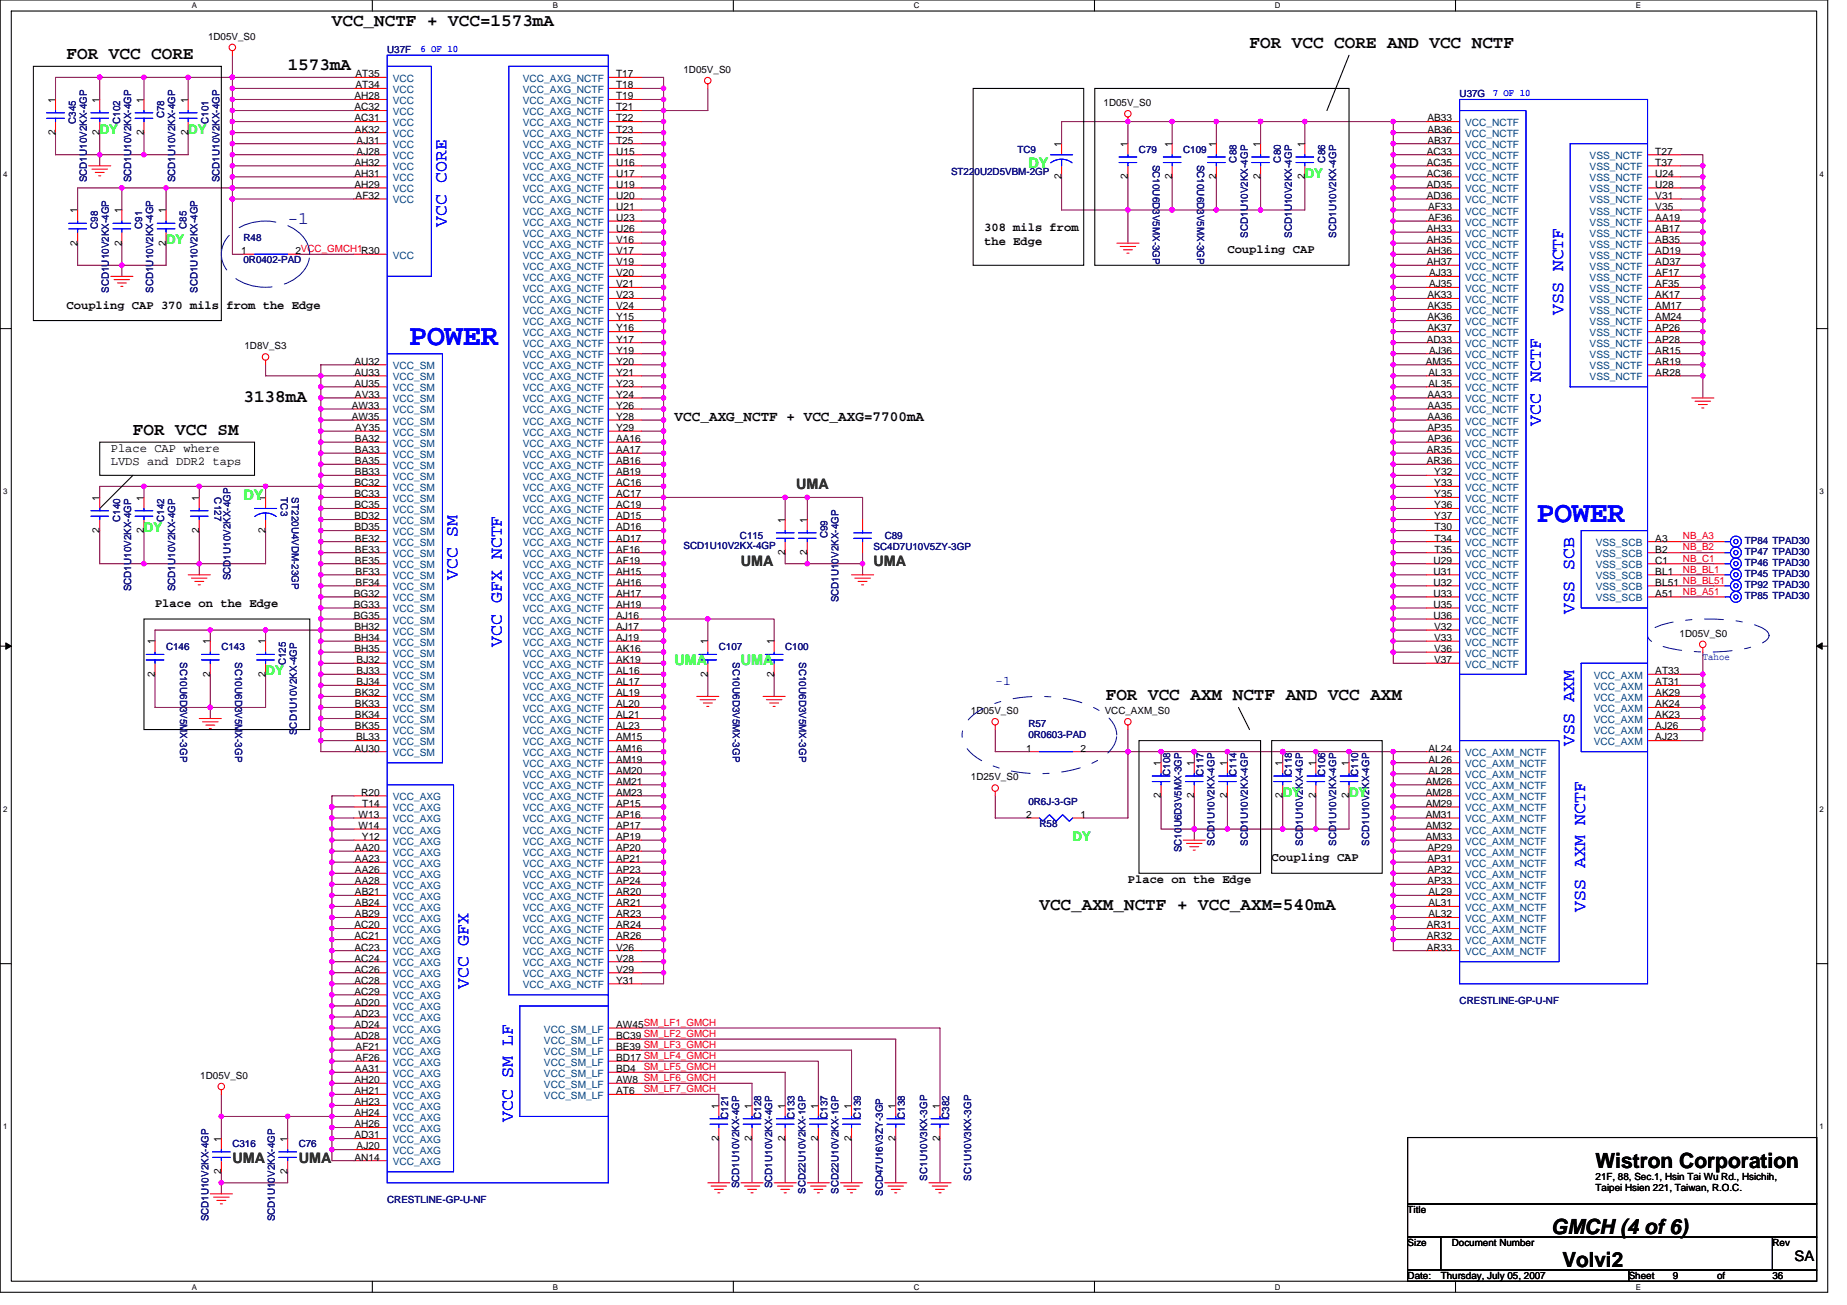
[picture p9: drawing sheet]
<svg xmlns="http://www.w3.org/2000/svg" width="297mm" height="210mm" viewBox="0 0 297 210" stroke-linecap="round" stroke-linejoin="round" font-family="sans-serif">
<defs><g id="words">
<g font-size="4.8" fill="#00f">
<text x="65.8" y="55.6">POWER</text>
<text x="247.2" y="84">POWER</text>
</g>
<g font-size="3.4">
<text x="256.6" y="187.9">Wistron Corporation</text>
<text x="249.5" y="198.5">GMCH (4 of 6)</text>
<text x="251.3" y="203.9">Volvi2</text>
</g>
<g font-size="2.8">
<text x="53.4" y="4.1">VCC_NCTF + VCC=1573mA</text>
<text x="10.7" y="9.5">FOR VCC CORE</text>
<text x="46.3" y="11.2">1573mA</text>
<text x="201" y="7.7">FOR VCC CORE AND VCC NCTF</text>
<text x="39.2" y="64.6">3138mA</text>
<text x="21.4" y="69.9">FOR VCC SM</text>
<text x="177.8" y="112.6">FOR VCC AXM NCTF AND VCC AXM</text>
<text x="167.2" y="146.4">VCC_AXM_NCTF + VCC_AXM=540mA</text>
</g>
<text font-size="2.8" fill="#0000a0" x="46.3" y="36">-1</text>
<g font-size="2.8" fill="#00f">
<text x="71.8" y="36.4" transform="rotate(-90 71.8 36.4)">VCC CORE</text>
<text x="251.4" y="50.7" transform="rotate(-90 251.4 50.7)">VSS NCTF</text>
<text x="247.8" y="68.5" transform="rotate(-90 247.8 68.5)">VCC NCTF</text>
<text x="73.6" y="93.3" transform="rotate(-90 73.6 93.3)">VCC SM</text>
<text x="253.1" y="98.7" transform="rotate(-90 253.1 98.7)">VSS SCB</text>
<text x="80.7" y="104" transform="rotate(-90 80.7 104)">VCC GFX NCTF</text>
<text x="253.1" y="120" transform="rotate(-90 253.1 120)">VSS AXM</text>
<text x="254.9" y="146.7" transform="rotate(-90 254.9 146.7)">VSS AXM NCTF</text>
<text x="75.4" y="159.1" transform="rotate(-90 75.4 159.1)">VCC GFX</text>
<text x="82.5" y="180.5" transform="rotate(-90 82.5 180.5)">VCC SM LF</text>
</g>
<g font-size="2.3" fill="#0f0">
<text x="165.4" y="27">DY</text>
<text x="39.2" y="80.4">DY</text>
</g>
<g font-size="2.3">
<text x="108.5" y="67.7">VCC_AXG_NCTF + VCC_AXG=7700mA</text>
<text x="288.6" y="202.8">SA</text>
</g>
<g font-size="2.3" fill="#008000">
<text x="128.1" y="78.6">UMA</text>
<text x="119.2" y="91">UMA</text>
<text x="140.5" y="91">UMA</text>
<text x="37.4" y="187">UMA</text>
<text x="48" y="187">UMA</text>
</g>
<g font-size="2.3" fill="#00ff40">
<text x="108.5" y="107">UMA</text>
<text x="119.2" y="107">UMA</text>
</g>
<g font-size="2.1" fill="#0f0">
<text x="16" y="21.5">DY</text>
<text x="30.3" y="21.5">DY</text>
<text x="209.8" y="28.6">DY</text>
<text x="26.7" y="39.3">DY</text>
<text x="23.2" y="85.5">DY</text>
<text x="42.7" y="108.6">DY</text>
<text x="206.3" y="128.2">DY</text>
<text x="217" y="128.2">DY</text>
<text x="172.5" y="135.3">DY</text>
</g>
<text font-size="2.1" fill="#0000a0" x="160.1" y="110.2">-1</text>
<g font-size="1.9">
<text x="158.3" y="37.2">308 mils from</text>
<text x="158.3" y="39.4">the Edge</text>
<text x="197.4" y="40.7">Coupling CAP</text>
<text x="10.7" y="49.6">Coupling CAP 370 mils from the Edge</text>
<text x="17.8" y="72.7">Place CAP where</text>
<text x="17.8" y="74.8">LVDS and DDR2 taps</text>
<text x="24.9" y="97.6">Place on the Edge</text>
<text x="181.4" y="142.1">Place on the Edge</text>
<text x="204.5" y="138.5">Coupling CAP</text>
</g>
<g font-size="1.6">
<text x="33.5" y="6.4">1D05V_S0</text>
<text x="109.9" y="11.7">1D05V_S0</text>
<text x="8.9" y="16.5" transform="rotate(-90 8.9 16.5)">1</text>
<text x="16" y="16.5" transform="rotate(-90 16 16.5)">1</text>
<text x="23.1" y="16.5" transform="rotate(-90 23.1 16.5)">1</text>
<text x="30.2" y="16.5" transform="rotate(-90 30.2 16.5)">1</text>
<text x="57" y="17.8">AC32</text>
<text x="57" y="16">AH28</text>
<text x="57.2" y="14.2">AT34</text>
<text x="57.2" y="12.4">AT35</text>
<text x="99.1" y="12.4">T17</text>
<text x="99.1" y="14.2">T18</text>
<text x="99.1" y="16">T19</text>
<text x="99.1" y="17.8">T21</text>
<text x="177.5" y="17.1">1D05V_S0</text>
<text x="8.9" y="21.7" transform="rotate(-90 8.9 21.7)">2</text>
<text x="16" y="21.7" transform="rotate(-90 16 21.7)">2</text>
<text x="23.1" y="21.7" transform="rotate(-90 23.1 21.7)">2</text>
<text x="30.2" y="21.7" transform="rotate(-90 30.2 21.7)">2</text>
<text x="57" y="19.5">AC31</text>
<text x="57.1" y="21.3">AK32</text>
<text x="57.4" y="23.1">AJ31</text>
<text x="99.1" y="19.5">T22</text>
<text x="99.1" y="21.3">T23</text>
<text x="99.1" y="23.1">T25</text>
<text x="170.7" y="23.6" transform="rotate(-90 170.7 23.6)">1</text>
<text x="181.4" y="23.6" transform="rotate(-90 181.4 23.6)">1</text>
<text x="188.5" y="23.6" transform="rotate(-90 188.5 23.6)">1</text>
<text x="195.6" y="23.6" transform="rotate(-90 195.6 23.6)">1</text>
<text x="202.7" y="23.6" transform="rotate(-90 202.7 23.6)">1</text>
<text x="209.8" y="23.6" transform="rotate(-90 209.8 23.6)">1</text>
<text x="229.5" y="19.5">AB33</text>
<text x="229.5" y="21.3">AB36</text>
<text x="229.5" y="23.1">AB37</text>
<text x="57" y="28.4">AH31</text>
<text x="57" y="26.6">AH32</text>
<text x="57.4" y="24.9">AJ28</text>
<text x="99.1" y="24.9">U15</text>
<text x="99.1" y="26.6">U16</text>
<text x="99.1" y="28.4">U17</text>
<text x="170.7" y="28.8" transform="rotate(-90 170.7 28.8)">2</text>
<text x="181.4" y="28.8" transform="rotate(-90 181.4 28.8)">2</text>
<text x="188.5" y="28.8" transform="rotate(-90 188.5 28.8)">2</text>
<text x="195.6" y="28.8" transform="rotate(-90 195.6 28.8)">2</text>
<text x="202.7" y="28.8" transform="rotate(-90 202.7 28.8)">2</text>
<text x="209.8" y="28.8" transform="rotate(-90 209.8 28.8)">2</text>
<text x="229.5" y="24.9">AC33</text>
<text x="229.5" y="26.6">AC35</text>
<text x="229.5" y="28.4">AC36</text>
<text x="266.2" y="24.9">T27</text>
<text x="266.2" y="26.6">T37</text>
<text x="266.2" y="28.4">U24</text>
<text x="12.5" y="34.3" transform="rotate(-90 12.5 34.3)">1</text>
<text x="19.6" y="34.3" transform="rotate(-90 19.6 34.3)">1</text>
<text x="26.7" y="34.3" transform="rotate(-90 26.7 34.3)">1</text>
<text x="57" y="30.2">AH29</text>
<text x="57.2" y="32">AF32</text>
<text x="99.1" y="30.2">U19</text>
<text x="99.1" y="32">U20</text>
<text x="99.1" y="33.8">U21</text>
<text x="99.1" y="35.5">U23</text>
<text x="229.5" y="30.2">AD35</text>
<text x="229.5" y="32">AD36</text>
<text x="229.7" y="35.5">AF36</text>
<text x="229.7" y="33.8">AF33</text>
<text x="266.2" y="30.2">U28</text>
<text x="266.2" y="32">V31</text>
<text x="266.2" y="33.8">V35</text>
<text x="266.2" y="35.5">AA19</text>
<text x="12.5" y="39.5" transform="rotate(-90 12.5 39.5)">2</text>
<text x="19.6" y="39.5" transform="rotate(-90 19.6 39.5)">2</text>
<text x="26.7" y="39.5" transform="rotate(-90 26.7 39.5)">2</text>
<text x="38.8" y="40.9">1</text>
<text x="47.5" y="40.9">2VCC_GMCH1R30</text>
<text x="99.1" y="37.3">U26</text>
<text x="99.1" y="39.1">V16</text>
<text x="99.1" y="40.9">V17</text>
<text x="229.5" y="37.3">AH33</text>
<text x="229.5" y="39.1">AH35</text>
<text x="229.5" y="40.9">AH36</text>
<text x="266.2" y="37.3">AB17</text>
<text x="266.2" y="39.1">AB35</text>
<text x="266.2" y="40.9">AD19</text>
<text x="99.1" y="42.7">V19</text>
<text x="99.1" y="44.4">V20</text>
<text x="99.1" y="46.2">V21</text>
<text x="99.1" y="48">V23</text>
<text x="229.5" y="42.7">AH37</text>
<text x="229.5" y="48">AK33</text>
<text x="229.8" y="44.4">AJ33</text>
<text x="229.8" y="46.2">AJ35</text>
<text x="266.2" y="42.7">AD37</text>
<text x="266.2" y="44.4">AF17</text>
<text x="266.2" y="46.2">AF35</text>
<text x="266.2" y="48">AK17</text>
<text x="99.1" y="49.8">V24</text>
<text x="99.1" y="51.5">Y15</text>
<text x="99.1" y="53.3">Y16</text>
<text x="229.5" y="49.8">AK35</text>
<text x="229.5" y="51.5">AK36</text>
<text x="229.5" y="53.3">AK37</text>
<text x="266.2" y="49.8">AM17</text>
<text x="266.2" y="51.5">AM24</text>
<text x="266.2" y="53.3">AP26</text>
<text x="39.3" y="56.2">1D8V_S3</text>
<text x="57" y="58.7">AU32</text>
<text x="99.1" y="55.1">Y17</text>
<text x="99.1" y="56.9">Y19</text>
<text x="99.1" y="58.7">Y20</text>
<text x="229.3" y="58.7">AM35</text>
<text x="229.5" y="55.1">AD33</text>
<text x="229.8" y="56.9">AJ36</text>
<text x="266.2" y="55.1">AP28</text>
<text x="266.2" y="56.9">AR15</text>
<text x="266.2" y="58.7">AR19</text>
<text x="56.6" y="65.8">AW33</text>
<text x="57" y="60.4">AU33</text>
<text x="57" y="62.2">AU35</text>
<text x="57.1" y="64">AV33</text>
<text x="99.1" y="60.4">Y21</text>
<text x="99.1" y="62.2">Y23</text>
<text x="99.1" y="64">Y24</text>
<text x="99.1" y="65.8">Y26</text>
<text x="229.5" y="64">AA33</text>
<text x="229.5" y="65.8">AA35</text>
<text x="229.7" y="60.4">AL33</text>
<text x="229.7" y="62.2">AL35</text>
<text x="266.2" y="60.4">AR28</text>
<text x="56.6" y="67.5">AW35</text>
<text x="57.1" y="71.1">BA32</text>
<text x="57.1" y="69.3">AY35</text>
<text x="99.1" y="71.1">AA16</text>
<text x="99.1" y="67.5">Y28</text>
<text x="99.1" y="69.3">Y29</text>
<text x="229.5" y="69.3">AP35</text>
<text x="229.5" y="71.1">AP36</text>
<text x="229.5" y="67.5">AA36</text>
<text x="57.1" y="72.9">BA33</text>
<text x="57.1" y="74.7">BA35</text>
<text x="57.1" y="76.4">BB33</text>
<text x="99.1" y="72.9">AA17</text>
<text x="99.1" y="74.7">AB16</text>
<text x="99.1" y="76.4">AB19</text>
<text x="229.5" y="72.9">AR35</text>
<text x="229.5" y="74.7">AR36</text>
<text x="230.7" y="76.4">Y32</text>
<text x="16" y="80.5" transform="rotate(-90 16 80.5)">1</text>
<text x="23.1" y="80.5" transform="rotate(-90 23.1 80.5)">1</text>
<text x="32" y="80.5" transform="rotate(-90 32 80.5)">1</text>
<text x="42.7" y="80.5" transform="rotate(-90 42.7 80.5)">1</text>
<text x="57" y="78.2">BC32</text>
<text x="57" y="80">BC33</text>
<text x="57" y="81.8">BC35</text>
<text x="57" y="83.5">BD32</text>
<text x="99.1" y="78.2">AC16</text>
<text x="99.1" y="80">AC17</text>
<text x="99.1" y="81.8">AC19</text>
<text x="99.1" y="83.5">AD15</text>
<text x="230.7" y="78.2">Y33</text>
<text x="230.7" y="80">Y35</text>
<text x="230.7" y="81.8">Y36</text>
<text x="230.7" y="83.5">Y37</text>
<text x="16" y="85.7" transform="rotate(-90 16 85.7)">2</text>
<text x="23.1" y="85.7" transform="rotate(-90 23.1 85.7)">2</text>
<text x="32" y="85.7" transform="rotate(-90 32 85.7)">2</text>
<text x="42.7" y="85.7" transform="rotate(-90 42.7 85.7)">2</text>
<text x="57" y="85.3">BD35</text>
<text x="57.1" y="87.1">BE32</text>
<text x="57.1" y="88.9">BE33</text>
<text x="99.1" y="85.3">AD16</text>
<text x="99.1" y="87.1">AD17</text>
<text x="99.1" y="88.9">AF16</text>
<text x="126.3" y="89.3" transform="rotate(-90 126.3 89.3)">2</text>
<text x="126.3" y="84.1" transform="rotate(-90 126.3 84.1)">1</text>
<text x="129.8" y="89.3" transform="rotate(-90 129.8 89.3)">2</text>
<text x="129.8" y="84.1" transform="rotate(-90 129.8 84.1)">1</text>
<text x="230.7" y="85.3">T30</text>
<text x="230.7" y="87.1">T34</text>
<text x="230.7" y="88.9">T35</text>
<text x="266.2" y="87.1">A3</text>
<text x="266.2" y="88.9">B2</text>
<text x="56.9" y="96">BG32</text>
<text x="57.1" y="90.7">BE35</text>
<text x="57.2" y="92.4">BF33</text>
<text x="57.2" y="94.2">BF34</text>
<text x="99.1" y="90.7">AF19</text>
<text x="99.1" y="92.4">AH15</text>
<text x="99.1" y="94.2">AH16</text>
<text x="99.1" y="96">AH17</text>
<text x="230.5" y="90.7">U29</text>
<text x="230.5" y="92.4">U31</text>
<text x="230.5" y="94.2">U32</text>
<text x="230.5" y="96">U33</text>
<text x="266.2" y="90.7">C1</text>
<text x="266.2" y="92.4">BL1</text>
<text x="266.2" y="94.2">BL51 NB_BL51</text>
<text x="266.2" y="96">A51</text>
<text x="56.9" y="97.8">BG33</text>
<text x="56.9" y="99.5">BG35</text>
<text x="57" y="101.3">BH32</text>
<text x="99.1" y="97.8">AH19</text>
<text x="99.1" y="99.5">AJ16</text>
<text x="99.1" y="101.3">AJ17</text>
<text x="230.5" y="97.8">U35</text>
<text x="230.5" y="99.5">U36</text>
<text x="230.6" y="101.3">V32</text>
<text x="24.9" y="103.7" transform="rotate(-90 24.9 103.7)">1</text>
<text x="33.8" y="103.7" transform="rotate(-90 33.8 103.7)">1</text>
<text x="42.7" y="103.7" transform="rotate(-90 42.7 103.7)">1</text>
<text x="57" y="103.1">BH34</text>
<text x="57" y="104.9">BH35</text>
<text x="57.4" y="106.7">BJ32</text>
<text x="99.1" y="103.1">AJ19</text>
<text x="99.1" y="104.9">AK16</text>
<text x="99.1" y="106.7">AK19</text>
<text x="113.8" y="103.7" transform="rotate(-90 113.8 103.7)">1</text>
<text x="124.5" y="103.7" transform="rotate(-90 124.5 103.7)">1</text>
<text x="230.6" y="103.1">V33</text>
<text x="230.6" y="104.9">V36</text>
<text x="230.6" y="106.7">V37</text>
<text x="270.1" y="102.4">1D05V_S0</text>
<text x="24.9" y="108.8" transform="rotate(-90 24.9 108.8)">2</text>
<text x="33.8" y="108.8" transform="rotate(-90 33.8 108.8)">2</text>
<text x="42.7" y="108.8" transform="rotate(-90 42.7 108.8)">2</text>
<text x="57.1" y="112">BK32</text>
<text x="57.1" y="113.8">BK33</text>
<text x="57.4" y="108.4">BJ33</text>
<text x="57.4" y="110.2">BJ34</text>
<text x="99.1" y="108.4">AL16</text>
<text x="99.1" y="110.2">AL17</text>
<text x="99.1" y="112">AL19</text>
<text x="99.1" y="113.8">AL20</text>
<text x="113.8" y="108.8" transform="rotate(-90 113.8 108.8)">2</text>
<text x="124.5" y="108.8" transform="rotate(-90 124.5 108.8)">2</text>
<text x="266.2" y="110.2">AT31</text>
<text x="266.2" y="108.4">AT33</text>
<text x="266.2" y="112">AK29</text>
<text x="266.2" y="113.8">AK24</text>
<text x="57.1" y="115.5">BK34</text>
<text x="57.1" y="117.3">BK35</text>
<text x="57.3" y="119.1">BL33</text>
<text x="99.1" y="115.5">AL21</text>
<text x="99.1" y="117.3">AL23</text>
<text x="99.1" y="119.1">AM15</text>
<text x="156.1" y="114.9">1D05V_S0</text>
<text x="177.7" y="114.9">VCC_AXM_S0</text>
<text x="266.2" y="119.1">AJ23</text>
<text x="266.2" y="117.3">AJ26</text>
<text x="266.2" y="115.5">AK23</text>
<text x="57" y="120.9">AU30</text>
<text x="99.1" y="120.9">AM16</text>
<text x="99.1" y="122.7">AM19</text>
<text x="99.1" y="124.4">AM20</text>
<text x="156.1" y="125.5">1D25V_S0</text>
<text x="165" y="120.9">1</text>
<text x="173.8" y="120.9">2</text>
<text x="186.7" y="123.2" transform="rotate(-90 186.7 123.2)">1</text>
<text x="192" y="123.2" transform="rotate(-90 192 123.2)">1</text>
<text x="197.4" y="123.2" transform="rotate(-90 197.4 123.2)">1</text>
<text x="206.3" y="123.2" transform="rotate(-90 206.3 123.2)">1</text>
<text x="211.6" y="123.2" transform="rotate(-90 211.6 123.2)">1</text>
<text x="216.9" y="123.2" transform="rotate(-90 216.9 123.2)">1</text>
<text x="229.7" y="120.9">AL24</text>
<text x="229.7" y="122.7">AL26</text>
<text x="229.7" y="124.4">AL28</text>
<text x="57.7" y="131.6">W13</text>
<text x="58.1" y="128">R20</text>
<text x="58.2" y="129.8">T14</text>
<text x="99.1" y="126.2">AM21</text>
<text x="99.1" y="128">AM23</text>
<text x="99.1" y="129.8">AP15</text>
<text x="99.1" y="131.6">AP16</text>
<text x="165" y="131.6">2</text>
<text x="173.8" y="131.6">1</text>
<text x="186.7" y="128.4" transform="rotate(-90 186.7 128.4)">2</text>
<text x="192" y="128.4" transform="rotate(-90 192 128.4)">2</text>
<text x="197.4" y="128.4" transform="rotate(-90 197.4 128.4)">2</text>
<text x="206.3" y="128.4" transform="rotate(-90 206.3 128.4)">2</text>
<text x="211.6" y="128.4" transform="rotate(-90 211.6 128.4)">2</text>
<text x="216.9" y="128.4" transform="rotate(-90 216.9 128.4)">2</text>
<text x="229.3" y="126.2">AM26</text>
<text x="229.3" y="128">AM28</text>
<text x="229.3" y="129.8">AM29</text>
<text x="229.3" y="131.6">AM31</text>
<text x="57.1" y="136.9">AA20</text>
<text x="57.7" y="133.3">W14</text>
<text x="58.2" y="135.1">Y12</text>
<text x="99.1" y="133.3">AP17</text>
<text x="99.1" y="135.1">AP19</text>
<text x="99.1" y="136.9">AP20</text>
<text x="229.3" y="133.3">AM32</text>
<text x="229.3" y="135.1">AM33</text>
<text x="229.5" y="136.9">AP29</text>
<text x="57.1" y="138.7">AA23</text>
<text x="57.1" y="140.4">AA26</text>
<text x="57.1" y="142.2">AA28</text>
<text x="57.1" y="144">AB21</text>
<text x="99.1" y="138.7">AP21</text>
<text x="99.1" y="140.4">AP23</text>
<text x="99.1" y="142.2">AP24</text>
<text x="99.1" y="144">AR20</text>
<text x="229.5" y="138.7">AP31</text>
<text x="229.5" y="140.4">AP32</text>
<text x="229.5" y="142.2">AP33</text>
<text x="229.7" y="144">AL29</text>
<text x="57" y="149.3">AC20</text>
<text x="57.1" y="145.8">AB24</text>
<text x="57.1" y="147.6">AB29</text>
<text x="99.1" y="145.8">AR21</text>
<text x="99.1" y="147.6">AR23</text>
<text x="99.1" y="149.3">AR24</text>
<text x="229.5" y="149.3">AR31</text>
<text x="229.7" y="145.8">AL31</text>
<text x="229.7" y="147.6">AL32</text>
<text x="57" y="151.1">AC21</text>
<text x="57" y="152.9">AC23</text>
<text x="57" y="154.7">AC24</text>
<text x="99.1" y="152.9">V26</text>
<text x="99.1" y="154.7">V28</text>
<text x="99.1" y="151.1">AR26</text>
<text x="229.5" y="151.1">AR32</text>
<text x="229.5" y="152.9">AR33</text>
<text x="57" y="156.4">AC26</text>
<text x="57" y="158.2">AC28</text>
<text x="57" y="160">AC29</text>
<text x="57" y="161.8">AD20</text>
<text x="99.1" y="156.4">V29</text>
<text x="99.1" y="158.2">Y31</text>
<text x="57" y="163.6">AD23</text>
<text x="57" y="165.3">AD24</text>
<text x="57" y="167.1">AD28</text>
<text x="99.1" y="165.3">AW45SM_LF1_GMCH</text>
<text x="99.1" y="167.1">BC39 SM_LF2_GMCH</text>
<text x="32.2" y="173.5">1D05V_S0</text>
<text x="57.1" y="172.4">AA31</text>
<text x="57.2" y="168.9">AF21</text>
<text x="57.2" y="170.7">AF26</text>
<text x="99.1" y="168.9">BE39 SM_LF3_GMCH</text>
<text x="99.1" y="170.7">BD17 SM_LF4_GMCH</text>
<text x="99.1" y="172.4">BD4</text>
<text x="57" y="174.2">AH20</text>
<text x="57" y="176">AH21</text>
<text x="57" y="177.8">AH23</text>
<text x="57" y="179.6">AH24</text>
<text x="99.1" y="174.2">AW8 SM_LF6_GMCH</text>
<text x="99.1" y="176">AT6</text>
<text x="115.6" y="178.3" transform="rotate(-90 115.6 178.3)">1</text>
<text x="120.9" y="178.3" transform="rotate(-90 120.9 178.3)">1</text>
<text x="126.3" y="178.3" transform="rotate(-90 126.3 178.3)">1</text>
<text x="131.6" y="178.3" transform="rotate(-90 131.6 178.3)">1</text>
<text x="136.9" y="178.3" transform="rotate(-90 136.9 178.3)">1</text>
<text x="144" y="178.3" transform="rotate(-90 144 178.3)">1</text>
<text x="151.1" y="178.3" transform="rotate(-90 151.1 178.3)">1</text>
<text x="35.6" y="183.7" transform="rotate(-90 35.6 183.7)">1</text>
<text x="46.2" y="183.7" transform="rotate(-90 46.2 183.7)">1</text>
<text x="57" y="183.1">AD31</text>
<text x="57" y="181.3">AH26</text>
<text x="57.4" y="184.9">AJ20</text>
<text x="115.6" y="183.5" transform="rotate(-90 115.6 183.5)">2</text>
<text x="120.9" y="183.5" transform="rotate(-90 120.9 183.5)">2</text>
<text x="126.3" y="183.5" transform="rotate(-90 126.3 183.5)">2</text>
<text x="131.6" y="183.5" transform="rotate(-90 131.6 183.5)">2</text>
<text x="136.9" y="183.5" transform="rotate(-90 136.9 183.5)">2</text>
<text x="144" y="183.5" transform="rotate(-90 144 183.5)">2</text>
<text x="151.1" y="183.5" transform="rotate(-90 151.1 183.5)">2</text>
<text x="35.6" y="188.8" transform="rotate(-90 35.6 188.8)">2</text>
<text x="46.2" y="188.8" transform="rotate(-90 46.2 188.8)">2</text>
<text x="57" y="186.7">AN14</text>
<text x="256.6" y="189.7">21F, 88, Sec.1, Hsin Tai Wu Rd., Hsichih,</text>
<text x="256.6" y="191.5">Taipei Hsien 221, Taiwan, R.O.C.</text>
<text x="226.4" y="195.1">Title</text>
<text x="226.4" y="200.4">Size</text>
<text x="233.5" y="200.4">Document Number</text>
<text x="285" y="200.4">Rev</text>
<text x="226.4" y="205.7">Date:</text>
<text x="231.7" y="205.7">Thursday, July 05, 2007</text>
<text x="261.9" y="205.7">Sheet</text>
<text x="269" y="205.7">9</text>
<text x="276.2" y="205.7">of</text>
<text x="285" y="205.7">36</text>
</g>
<g font-size="1.6" fill="#000080">
<text x="62.3" y="8.5">U37F</text>
<text x="234.7" y="15.6">U37G</text>
<text x="12.2" y="19.9" transform="rotate(-90 12.2 19.9)">C345</text>
<text x="19.3" y="19.9" transform="rotate(-90 19.3 19.9)">C102</text>
<text x="26.4" y="19" transform="rotate(-90 26.4 19)">C78</text>
<text x="33.5" y="19.9" transform="rotate(-90 33.5 19.9)">C101</text>
<text x="14" y="29.3" transform="rotate(-90 14 29.3)">SCD1U10V2KX-4GP</text>
<text x="21.1" y="29.3" transform="rotate(-90 21.1 29.3)">SCD1U10V2KX-4GP</text>
<text x="28.2" y="29.3" transform="rotate(-90 28.2 29.3)">SCD1U10V2KX-4GP</text>
<text x="35.3" y="29.3" transform="rotate(-90 35.3 29.3)">SCD1U10V2KX-4GP</text>
<text x="152.9" y="28.1">ST220U2D5VBM-2GP</text>
<text x="163.6" y="24.5">TC9</text>
<text x="183.2" y="24.5">C79</text>
<text x="185.4" y="26.5" transform="rotate(90 185.4 26.5)">SC10U6D3V5MX-3GP</text>
<text x="190.3" y="24.5">C109</text>
<text x="192.5" y="26.5" transform="rotate(90 192.5 26.5)">SC10U6D3V5MX-3GP</text>
<text x="198.9" y="26.1" transform="rotate(-90 198.9 26.1)">C88</text>
<text x="206" y="26.1" transform="rotate(-90 206 26.1)">C80</text>
<text x="213.1" y="26.1" transform="rotate(-90 213.1 26.1)">C86</text>
<text x="15.7" y="36.8" transform="rotate(-90 15.7 36.8)">C98</text>
<text x="22.9" y="36.8" transform="rotate(-90 22.9 36.8)">C91</text>
<text x="30" y="36.8" transform="rotate(-90 30 36.8)">C85</text>
<text x="39.2" y="38.8">R48</text>
<text x="200.7" y="38.2" transform="rotate(-90 200.7 38.2)">SCD1U10V2KX-4GP</text>
<text x="207.8" y="38.2" transform="rotate(-90 207.8 38.2)">SCD1U10V2KX-4GP</text>
<text x="214.9" y="38.2" transform="rotate(-90 214.9 38.2)">SCD1U10V2KX-4GP</text>
<text x="17.5" y="47.1" transform="rotate(-90 17.5 47.1)">SCD1U10V2KX-4GP</text>
<text x="24.6" y="47.1" transform="rotate(-90 24.6 47.1)">SCD1U10V2KX-4GP</text>
<text x="31.7" y="47.1" transform="rotate(-90 31.7 47.1)">SCD1U10V2KX-4GP</text>
<text x="39.2" y="42.3">0R0402-PAD</text>
<text x="19.3" y="83.9" transform="rotate(-90 19.3 83.9)">C140</text>
<text x="26.4" y="83.9" transform="rotate(-90 26.4 83.9)">C142</text>
<text x="34.5" y="80" transform="rotate(90 34.5 80)">C127</text>
<text x="45.1" y="80" transform="rotate(90 45.1 80)">TC3</text>
<text x="46.9" y="80" transform="rotate(90 46.9 80)">ST220U4VDM-23GP</text>
<text x="109.9" y="88.4">SCD1U10V2KX-4GP</text>
<text x="119" y="86.8">C115</text>
<text x="133.1" y="86.6" transform="rotate(-90 133.1 86.6)">C99</text>
<text x="140.5" y="88.5">SC4D7U10V5ZY-3GP</text>
<text x="142.3" y="86.8">C89</text>
<text x="280.6" y="89.3">TP47 TPAD30</text>
<text x="280.6" y="87.5">TP84 TPAD30</text>
<text x="21.1" y="95.1" transform="rotate(-90 21.1 95.1)">SCD1U10V2KX-4GP</text>
<text x="28.2" y="95.1" transform="rotate(-90 28.2 95.1)">SCD1U10V2KX-4GP</text>
<text x="37.1" y="93.3" transform="rotate(-90 37.1 93.3)">SCD1U10V2KX-4GP</text>
<text x="280.6" y="91">TP46 TPAD30</text>
<text x="280.6" y="92.8">TP45 TPAD30</text>
<text x="280.6" y="94.6">TP92 TPAD30</text>
<text x="134.9" y="96.9" transform="rotate(-90 134.9 96.9)">SCD1U10V2KX-4GP</text>
<text x="280.6" y="96.4">TP85 TPAD30</text>
<text x="26.7" y="104.5">C146</text>
<text x="29" y="106.5" transform="rotate(90 29 106.5)">SC10U6D3V5MX-3GP</text>
<text x="35.6" y="104.5">C143</text>
<text x="37.8" y="106.5" transform="rotate(90 37.8 106.5)">SC10U6D3V5MX-3GP</text>
<text x="46" y="107" transform="rotate(-90 46 107)">C125</text>
<text x="115.6" y="104.5">C107</text>
<text x="117.9" y="106.5" transform="rotate(90 117.9 106.5)">SC10U6D3V5MX-3GP</text>
<text x="126.3" y="104.5">C100</text>
<text x="128.5" y="106.5" transform="rotate(90 128.5 106.5)">SC10U6D3V5MX-3GP</text>
<text x="47.7" y="118.2" transform="rotate(-90 47.7 118.2)">SCD1U10V2KX-4GP</text>
<text x="165.4" y="117">R57</text>
<text x="165.4" y="118.8">0R0603-PAD</text>
<text x="188.2" y="124.8" transform="rotate(-90 188.2 124.8)">C108</text>
<text x="193.5" y="124.8" transform="rotate(-90 193.5 124.8)">C117</text>
<text x="198.9" y="124.8" transform="rotate(-90 198.9 124.8)">C114</text>
<text x="207.8" y="124.8" transform="rotate(-90 207.8 124.8)">C118</text>
<text x="213.1" y="124.8" transform="rotate(-90 213.1 124.8)">C106</text>
<text x="218.4" y="124.8" transform="rotate(-90 218.4 124.8)">C110</text>
<text x="165.4" y="129.4">0R6J-3-GP</text>
<text x="167.2" y="133">R58</text>
<text x="190" y="137.1" transform="rotate(-90 190 137.1)">SC10U6D3V5MX-3GP</text>
<text x="195.3" y="136" transform="rotate(-90 195.3 136)">SCD1U10V2KX-4GP</text>
<text x="200.7" y="136" transform="rotate(-90 200.7 136)">SCD1U10V2KX-4GP</text>
<text x="209.5" y="136" transform="rotate(-90 209.5 136)">SCD1U10V2KX-4GP</text>
<text x="214.9" y="136" transform="rotate(-90 214.9 136)">SCD1U10V2KX-4GP</text>
<text x="220.2" y="136" transform="rotate(-90 220.2 136)">SCD1U10V2KX-4GP</text>
<text x="234.7" y="161.4">CRESTLINE-GP-U-NF</text>
<text x="117.1" y="179.9" transform="rotate(-90 117.1 179.9)">C121</text>
<text x="122.4" y="179.9" transform="rotate(-90 122.4 179.9)">C128</text>
<text x="127.8" y="179.9" transform="rotate(-90 127.8 179.9)">C133</text>
<text x="133.1" y="179.9" transform="rotate(-90 133.1 179.9)">C137</text>
<text x="138.4" y="179.9" transform="rotate(-90 138.4 179.9)">C139</text>
<text x="145.5" y="179.9" transform="rotate(-90 145.5 179.9)">C138</text>
<text x="152.7" y="179.9" transform="rotate(-90 152.7 179.9)">C382</text>
<text x="37.4" y="184.6">C316</text>
<text x="48" y="184.6">C76</text>
<text x="118.9" y="191.1" transform="rotate(-90 118.9 191.1)">SCD1U10V2KX-4GP</text>
<text x="124.2" y="191.1" transform="rotate(-90 124.2 191.1)">SCD1U10V2KX-4GP</text>
<text x="149.1" y="189.9" transform="rotate(-90 149.1 189.9)">SC1U10V3KX-3GP</text>
<text x="156.2" y="189.9" transform="rotate(-90 156.2 189.9)">SC1U10V3KX-3GP</text>
<text x="33.5" y="196.5" transform="rotate(-90 33.5 196.5)">SCD1U10V2KX-4GP</text>
<text x="44.2" y="196.5" transform="rotate(-90 44.2 196.5)">SCD1U10V2KX-4GP</text>
<text x="62.3" y="193.4">CRESTLINE-GP-U-NF</text>
<text x="129.5" y="192" transform="rotate(-90 129.5 192)">SCD22U10V2KX-1GP</text>
<text x="134.9" y="192" transform="rotate(-90 134.9 192)">SCD22U10V2KX-1GP</text>
<text x="142" y="192.4" transform="rotate(-90 142 192.4)">SCD47U16V3ZY-3GP</text>
</g>
<g font-size="1.6" fill="#00f">
<text x="67.6" y="8.4">6 OF 10</text>
<text x="240.1" y="15.5">7 OF 10</text>
</g>
<g font-size="1.6" fill="#004080">
<text x="63.2" y="14.9">VCC</text>
<text x="63.2" y="13.2">VCC</text>
<text x="63.2" y="16.7">VCC</text>
<text x="84.1" y="13.2">VCC_AXG_NCTF</text>
<text x="84.1" y="14.9">VCC_AXG_NCTF</text>
<text x="84.1" y="16.7">VCC_AXG_NCTF</text>
<text x="63.2" y="20.3">VCC</text>
<text x="63.2" y="18.5">VCC</text>
<text x="63.2" y="22.1">VCC</text>
<text x="63.2" y="23.8">VCC</text>
<text x="84.1" y="18.5">VCC_AXG_NCTF</text>
<text x="84.1" y="20.3">VCC_AXG_NCTF</text>
<text x="84.1" y="22.1">VCC_AXG_NCTF</text>
<text x="84.1" y="23.8">VCC_AXG_NCTF</text>
<text x="235.6" y="20.3">VCC_NCTF</text>
<text x="235.6" y="22.1">VCC_NCTF</text>
<text x="235.6" y="23.8">VCC_NCTF</text>
<text x="63.2" y="29.2">VCC</text>
<text x="63.2" y="27.4">VCC</text>
<text x="63.2" y="25.6">VCC</text>
<text x="84.1" y="25.6">VCC_AXG_NCTF</text>
<text x="84.1" y="27.4">VCC_AXG_NCTF</text>
<text x="84.1" y="29.2">VCC_AXG_NCTF</text>
<text x="235.6" y="25.6">VCC_NCTF</text>
<text x="235.6" y="27.4">VCC_NCTF</text>
<text x="235.6" y="29.2">VCC_NCTF</text>
<text x="255.6" y="25.6">VSS_NCTF</text>
<text x="255.6" y="27.4">VSS_NCTF</text>
<text x="255.6" y="29.2">VSS_NCTF</text>
<text x="63.2" y="32.7">VCC</text>
<text x="63.2" y="30.9">VCC</text>
<text x="84.1" y="30.9">VCC_AXG_NCTF</text>
<text x="84.1" y="32.7">VCC_AXG_NCTF</text>
<text x="84.1" y="34.5">VCC_AXG_NCTF</text>
<text x="235.6" y="30.9">VCC_NCTF</text>
<text x="235.6" y="32.7">VCC_NCTF</text>
<text x="235.6" y="34.5">VCC_NCTF</text>
<text x="255.6" y="30.9">VSS_NCTF</text>
<text x="255.6" y="32.7">VSS_NCTF</text>
<text x="255.6" y="34.5">VSS_NCTF</text>
<text x="63.2" y="41.6">VCC</text>
<text x="84.1" y="36.3">VCC_AXG_NCTF</text>
<text x="84.1" y="38.1">VCC_AXG_NCTF</text>
<text x="84.1" y="39.8">VCC_AXG_NCTF</text>
<text x="84.1" y="41.6">VCC_AXG_NCTF</text>
<text x="235.6" y="36.3">VCC_NCTF</text>
<text x="235.6" y="38.1">VCC_NCTF</text>
<text x="235.6" y="39.8">VCC_NCTF</text>
<text x="235.6" y="41.6">VCC_NCTF</text>
<text x="255.6" y="36.3">VSS_NCTF</text>
<text x="255.6" y="38.1">VSS_NCTF</text>
<text x="255.6" y="39.8">VSS_NCTF</text>
<text x="255.6" y="41.6">VSS_NCTF</text>
<text x="84.1" y="43.4">VCC_AXG_NCTF</text>
<text x="84.1" y="45.2">VCC_AXG_NCTF</text>
<text x="84.1" y="46.9">VCC_AXG_NCTF</text>
<text x="235.6" y="45.2">VCC_NCTF</text>
<text x="235.6" y="46.9">VCC_NCTF</text>
<text x="235.6" y="43.4">VCC_NCTF</text>
<text x="255.6" y="43.4">VSS_NCTF</text>
<text x="255.6" y="45.2">VSS_NCTF</text>
<text x="255.6" y="46.9">VSS_NCTF</text>
<text x="84.1" y="48.7">VCC_AXG_NCTF</text>
<text x="84.1" y="50.5">VCC_AXG_NCTF</text>
<text x="84.1" y="52.3">VCC_AXG_NCTF</text>
<text x="235.6" y="48.7">VCC_NCTF</text>
<text x="235.6" y="50.5">VCC_NCTF</text>
<text x="235.6" y="52.3">VCC_NCTF</text>
<text x="255.6" y="50.5">VSS_NCTF</text>
<text x="255.6" y="48.7">VSS_NCTF</text>
<text x="255.6" y="52.3">VSS_NCTF</text>
<text x="63.2" y="59.4">VCC_SM</text>
<text x="84.1" y="54.1">VCC_AXG_NCTF</text>
<text x="84.1" y="55.8">VCC_AXG_NCTF</text>
<text x="84.1" y="57.6">VCC_AXG_NCTF</text>
<text x="84.1" y="59.4">VCC_AXG_NCTF</text>
<text x="235.6" y="54.1">VCC_NCTF</text>
<text x="235.6" y="57.6">VCC_NCTF</text>
<text x="235.6" y="59.4">VCC_NCTF</text>
<text x="235.6" y="55.8">VCC_NCTF</text>
<text x="255.6" y="54.1">VSS_NCTF</text>
<text x="255.6" y="55.8">VSS_NCTF</text>
<text x="255.6" y="57.6">VSS_NCTF</text>
<text x="255.6" y="59.4">VSS_NCTF</text>
<text x="63.2" y="61.2">VCC_SM</text>
<text x="63.2" y="62.9">VCC_SM</text>
<text x="63.2" y="64.7">VCC_SM</text>
<text x="84.1" y="61.2">VCC_AXG_NCTF</text>
<text x="84.1" y="62.9">VCC_AXG_NCTF</text>
<text x="84.1" y="64.7">VCC_AXG_NCTF</text>
<text x="235.6" y="61.2">VCC_NCTF</text>
<text x="235.6" y="62.9">VCC_NCTF</text>
<text x="235.6" y="64.7">VCC_NCTF</text>
<text x="255.6" y="61.2">VSS_NCTF</text>
<text x="63.2" y="66.5">VCC_SM</text>
<text x="63.2" y="68.3">VCC_SM</text>
<text x="63.2" y="70.1">VCC_SM</text>
<text x="63.2" y="71.8">VCC_SM</text>
<text x="84.1" y="71.8">VCC_AXG_NCTF</text>
<text x="84.1" y="66.5">VCC_AXG_NCTF</text>
<text x="84.1" y="68.3">VCC_AXG_NCTF</text>
<text x="84.1" y="70.1">VCC_AXG_NCTF</text>
<text x="235.6" y="70.1">VCC_NCTF</text>
<text x="235.6" y="71.8">VCC_NCTF</text>
<text x="235.6" y="66.5">VCC_NCTF</text>
<text x="235.6" y="68.3">VCC_NCTF</text>
<text x="63.2" y="73.6">VCC_SM</text>
<text x="63.2" y="75.4">VCC_SM</text>
<text x="63.2" y="77.2">VCC_SM</text>
<text x="84.1" y="73.6">VCC_AXG_NCTF</text>
<text x="84.1" y="75.4">VCC_AXG_NCTF</text>
<text x="84.1" y="77.2">VCC_AXG_NCTF</text>
<text x="235.6" y="73.6">VCC_NCTF</text>
<text x="235.6" y="75.4">VCC_NCTF</text>
<text x="235.6" y="77.2">VCC_NCTF</text>
<text x="63.2" y="79">VCC_SM</text>
<text x="63.2" y="80.7">VCC_SM</text>
<text x="63.2" y="82.5">VCC_SM</text>
<text x="84.1" y="79">VCC_AXG_NCTF</text>
<text x="84.1" y="80.7">VCC_AXG_NCTF</text>
<text x="84.1" y="82.5">VCC_AXG_NCTF</text>
<text x="235.6" y="79">VCC_NCTF</text>
<text x="235.6" y="80.7">VCC_NCTF</text>
<text x="235.6" y="82.5">VCC_NCTF</text>
<text x="63.2" y="87.8">VCC_SM</text>
<text x="63.2" y="89.6">VCC_SM</text>
<text x="63.2" y="84.3">VCC_SM</text>
<text x="63.2" y="86.1">VCC_SM</text>
<text x="84.1" y="84.3">VCC_AXG_NCTF</text>
<text x="84.1" y="86.1">VCC_AXG_NCTF</text>
<text x="84.1" y="87.8">VCC_AXG_NCTF</text>
<text x="84.1" y="89.6">VCC_AXG_NCTF</text>
<text x="235.6" y="86.1">VCC_NCTF</text>
<text x="235.6" y="87.8">VCC_NCTF</text>
<text x="235.6" y="89.6">VCC_NCTF</text>
<text x="235.6" y="84.3">VCC_NCTF</text>
<text x="256.6" y="87.8">VSS_SCB</text>
<text x="256.6" y="89.6">VSS_SCB</text>
<text x="63.2" y="91.4">VCC_SM</text>
<text x="63.2" y="93.2">VCC_SM</text>
<text x="63.2" y="95">VCC_SM</text>
<text x="84.1" y="91.4">VCC_AXG_NCTF</text>
<text x="84.1" y="93.2">VCC_AXG_NCTF</text>
<text x="84.1" y="95">VCC_AXG_NCTF</text>
<text x="235.6" y="91.4">VCC_NCTF</text>
<text x="235.6" y="93.2">VCC_NCTF</text>
<text x="235.6" y="95">VCC_NCTF</text>
<text x="256.6" y="91.4">VSS_SCB</text>
<text x="256.6" y="93.2">VSS_SCB</text>
<text x="256.6" y="95">VSS_SCB</text>
<text x="63.2" y="96.7">VCC_SM</text>
<text x="63.2" y="98.5">VCC_SM</text>
<text x="63.2" y="100.3">VCC_SM</text>
<text x="84.1" y="96.7">VCC_AXG_NCTF</text>
<text x="84.1" y="98.5">VCC_AXG_NCTF</text>
<text x="84.1" y="100.3">VCC_AXG_NCTF</text>
<text x="235.6" y="96.7">VCC_NCTF</text>
<text x="235.6" y="98.5">VCC_NCTF</text>
<text x="235.6" y="100.3">VCC_NCTF</text>
<text x="256.6" y="96.7">VSS_SCB</text>
<text x="63.2" y="107.4">VCC_SM</text>
<text x="63.2" y="102.1">VCC_SM</text>
<text x="63.2" y="103.8">VCC_SM</text>
<text x="63.2" y="105.6">VCC_SM</text>
<text x="84.1" y="102.1">VCC_AXG_NCTF</text>
<text x="84.1" y="103.8">VCC_AXG_NCTF</text>
<text x="84.1" y="105.6">VCC_AXG_NCTF</text>
<text x="84.1" y="107.4">VCC_AXG_NCTF</text>
<text x="235.6" y="102.1">VCC_NCTF</text>
<text x="235.6" y="103.8">VCC_NCTF</text>
<text x="235.6" y="105.6">VCC_NCTF</text>
<text x="235.6" y="107.4">VCC_NCTF</text>
<text x="63.2" y="109.2">VCC_SM</text>
<text x="63.2" y="111">VCC_SM</text>
<text x="63.2" y="112.7">VCC_SM</text>
<text x="84.1" y="109.2">VCC_AXG_NCTF</text>
<text x="84.1" y="111">VCC_AXG_NCTF</text>
<text x="84.1" y="112.7">VCC_AXG_NCTF</text>
<text x="256.3" y="111">VCC_AXM</text>
<text x="256.3" y="109.2">VCC_AXM</text>
<text x="256.3" y="112.7">VCC_AXM</text>
<text x="63.2" y="114.5">VCC_SM</text>
<text x="63.2" y="116.3">VCC_SM</text>
<text x="63.2" y="118.1">VCC_SM</text>
<text x="63.2" y="119.8">VCC_SM</text>
<text x="84.1" y="114.5">VCC_AXG_NCTF</text>
<text x="84.1" y="116.3">VCC_AXG_NCTF</text>
<text x="84.1" y="118.1">VCC_AXG_NCTF</text>
<text x="84.1" y="119.8">VCC_AXG_NCTF</text>
<text x="256.3" y="119.8">VCC_AXM</text>
<text x="256.3" y="118.1">VCC_AXM</text>
<text x="256.3" y="116.3">VCC_AXM</text>
<text x="256.3" y="114.5">VCC_AXM</text>
<text x="63.2" y="121.6">VCC_SM</text>
<text x="84.1" y="121.6">VCC_AXG_NCTF</text>
<text x="84.1" y="123.4">VCC_AXG_NCTF</text>
<text x="84.1" y="125.2">VCC_AXG_NCTF</text>
<text x="235.6" y="121.6">VCC_AXM_NCTF</text>
<text x="235.6" y="123.4">VCC_AXM_NCTF</text>
<text x="235.6" y="125.2">VCC_AXM_NCTF</text>
<text x="63.2" y="128.7">VCC_AXG</text>
<text x="63.2" y="130.5">VCC_AXG</text>
<text x="84.1" y="127">VCC_AXG_NCTF</text>
<text x="84.1" y="128.7">VCC_AXG_NCTF</text>
<text x="84.1" y="130.5">VCC_AXG_NCTF</text>
<text x="235.6" y="127">VCC_AXM_NCTF</text>
<text x="235.6" y="128.7">VCC_AXM_NCTF</text>
<text x="235.6" y="130.5">VCC_AXM_NCTF</text>
<text x="63.2" y="137.6">VCC_AXG</text>
<text x="63.2" y="132.3">VCC_AXG</text>
<text x="63.2" y="134.1">VCC_AXG</text>
<text x="63.2" y="135.8">VCC_AXG</text>
<text x="84.1" y="132.3">VCC_AXG_NCTF</text>
<text x="84.1" y="134.1">VCC_AXG_NCTF</text>
<text x="84.1" y="135.8">VCC_AXG_NCTF</text>
<text x="84.1" y="137.6">VCC_AXG_NCTF</text>
<text x="235.6" y="132.3">VCC_AXM_NCTF</text>
<text x="235.6" y="134.1">VCC_AXM_NCTF</text>
<text x="235.6" y="135.8">VCC_AXM_NCTF</text>
<text x="235.6" y="137.6">VCC_AXM_NCTF</text>
<text x="63.2" y="139.4">VCC_AXG</text>
<text x="63.2" y="141.2">VCC_AXG</text>
<text x="63.2" y="143">VCC_AXG</text>
<text x="84.1" y="139.4">VCC_AXG_NCTF</text>
<text x="84.1" y="141.2">VCC_AXG_NCTF</text>
<text x="84.1" y="143">VCC_AXG_NCTF</text>
<text x="235.6" y="139.4">VCC_AXM_NCTF</text>
<text x="235.6" y="141.2">VCC_AXM_NCTF</text>
<text x="235.6" y="143">VCC_AXM_NCTF</text>
<text x="63.2" y="144.7">VCC_AXG</text>
<text x="63.2" y="146.5">VCC_AXG</text>
<text x="63.2" y="148.3">VCC_AXG</text>
<text x="84.1" y="144.7">VCC_AXG_NCTF</text>
<text x="84.1" y="146.5">VCC_AXG_NCTF</text>
<text x="84.1" y="148.3">VCC_AXG_NCTF</text>
<text x="235.6" y="144.7">VCC_AXM_NCTF</text>
<text x="235.6" y="146.5">VCC_AXM_NCTF</text>
<text x="235.6" y="148.3">VCC_AXM_NCTF</text>
<text x="63.2" y="150.1">VCC_AXG</text>
<text x="63.2" y="151.8">VCC_AXG</text>
<text x="63.2" y="153.6">VCC_AXG</text>
<text x="63.2" y="155.4">VCC_AXG</text>
<text x="84.1" y="150.1">VCC_AXG_NCTF</text>
<text x="84.1" y="153.6">VCC_AXG_NCTF</text>
<text x="84.1" y="155.4">VCC_AXG_NCTF</text>
<text x="84.1" y="151.8">VCC_AXG_NCTF</text>
<text x="235.6" y="150.1">VCC_AXM_NCTF</text>
<text x="235.6" y="151.8">VCC_AXM_NCTF</text>
<text x="235.6" y="153.6">VCC_AXM_NCTF</text>
<text x="63.2" y="157.2">VCC_AXG</text>
<text x="63.2" y="159">VCC_AXG</text>
<text x="63.2" y="160.7">VCC_AXG</text>
<text x="84.1" y="157.2">VCC_AXG_NCTF</text>
<text x="84.1" y="159">VCC_AXG_NCTF</text>
<text x="63.2" y="162.5">VCC_AXG</text>
<text x="63.2" y="164.3">VCC_AXG</text>
<text x="63.2" y="166.1">VCC_AXG</text>
<text x="63.2" y="167.9">VCC_AXG</text>
<text x="87.5" y="166.1">VCC_SM_LF</text>
<text x="87.5" y="167.9">VCC_SM_LF</text>
<text x="63.2" y="173.2">VCC_AXG</text>
<text x="63.2" y="169.6">VCC_AXG</text>
<text x="63.2" y="171.4">VCC_AXG</text>
<text x="87.5" y="169.6">VCC_SM_LF</text>
<text x="87.5" y="171.4">VCC_SM_LF</text>
<text x="87.5" y="173.2">VCC_SM_LF</text>
<text x="63.2" y="175">VCC_AXG</text>
<text x="63.2" y="176.7">VCC_AXG</text>
<text x="63.2" y="178.5">VCC_AXG</text>
<text x="87.5" y="175">VCC_SM_LF</text>
<text x="87.5" y="176.7">VCC_SM_LF</text>
<text x="63.2" y="183.9">VCC_AXG</text>
<text x="63.2" y="180.3">VCC_AXG</text>
<text x="63.2" y="182.1">VCC_AXG</text>
<text x="63.2" y="185.6">VCC_AXG</text>
<text x="63.2" y="187.4">VCC_AXG</text>
</g>
<g font-size="1.6" fill="#f00">
<text x="270.7" y="88.5">NB_B2</text>
<text x="270.7" y="86.8">NB_A3</text>
<text x="270.7" y="92.1">NB_BL1</text>
<text x="270.7" y="90.3">NB_C1</text>
<text x="270.7" y="95.7">NB_A51</text>
<text x="103.5" y="172.1">SM_LF5_GMCH</text>
<text x="103.5" y="175.7">SM_LF7_GMCH</text>
</g>
<text font-size="1.6" fill="#0000a0" x="273.9" y="106.2">Tahoe</text>
<g font-size="1.3">
<text x="30.8" y="1.3">A</text>
<text x="88.9" y="1.3">B</text>
<text x="147" y="1.3">C</text>
<text x="205" y="1.3">D</text>
<text x="263.1" y="1.3">E</text>
<text x=".5" y="28.4">4</text>
<text x="292.6" y="28.4">4</text>
<text x=".5" y="79.5">3</text>
<text x="292.6" y="79.5">3</text>
<text x=".5" y="130.6">2</text>
<text x="292.6" y="130.6">2</text>
<text x=".5" y="181.7">1</text>
<text x="292.6" y="181.7">1</text>
<text x="30.8" y="207.4">A</text>
<text x="88.9" y="207.4">B</text>
<text x="147" y="207.4">C</text>
<text x="205" y="207.4">D</text>
<text x="263.1" y="207.4">E</text>
</g>
</g></defs>
<path d="M0 0h293.9v207.9h-293.9zM1.8 1.8h290.4v204.3h-290.4z" fill="none" stroke="#000" stroke-width=".17"/>
<g fill="#fff">
<path d="M30.8 .2h.9v1.4h-.9z"/>
<path d="M30.8 206.3h.9v1.4h-.9z"/>
</g>
<path d="M59.9 0v1.8M59.9 206.1v1.8" fill="none" stroke="#000" stroke-width=".17"/>
<g fill="#fff">
<path d="M88.9 .2h.8v1.4h-.8z"/>
<path d="M88.9 206.3h.8v1.4h-.8z"/>
</g>
<path d="M117.9 0v1.8M117.9 206.1v1.8" fill="none" stroke="#000" stroke-width=".17"/>
<g fill="#fff">
<path d="M147 .2h.9v1.4h-.9z"/>
<path d="M147 206.3h.9v1.4h-.9z"/>
</g>
<path d="M176 0v1.8M176 206.1v1.8" fill="none" stroke="#000" stroke-width=".17"/>
<g fill="#fff">
<path d="M205 .2h.9v1.4h-.9z"/>
<path d="M205 206.3h.9v1.4h-.9z"/>
</g>
<path d="M234.1 0v1.8M234.1 206.1v1.8" fill="none" stroke="#000" stroke-width=".17"/>
<g fill="#fff">
<path d="M263.1 .2h.8v1.4h-.8z"/>
<path d="M263.1 206.3h.8v1.4h-.8z"/>
<path d="M.5 27.3h.7v1.4h-.7z"/>
<path d="M292.6 27.3h.7v1.4h-.7z"/>
<path d="M.5 78.4h.7v1.4h-.7z"/>
<path d="M292.6 78.4h.7v1.4h-.7z"/>
</g>
<path d="M0 52.9h1.8M292.2 52.9h1.7" fill="none" stroke="#000" stroke-width=".17"/>
<g fill="#fff">
<path d="M.5 129.5h.7v1.4h-.7z"/>
<path d="M292.6 129.5h.7v1.4h-.7z"/>
</g>
<path d="M0 103.9h1.8M292.2 103.9h1.7" fill="none" stroke="#000" stroke-width=".17"/>
<path d="M.9 103.4l.9 .5-.9 .5zM292.2 103.9l.8-.5v1z" fill="#000" stroke="#000" stroke-width=".16"/>
<g fill="#fff">
<path d="M.5 180.5h.7v1.4h-.7z"/>
<path d="M292.6 180.5h.7v1.4h-.7z"/>
</g>
<g fill="none" stroke="#000" stroke-width=".17">
<path d="M5.4 10.7h30.2v40.9h-30.2zM156.5 14.2h17.8v28.5h-17.8zM176.1 14.2h40.9v28.5h-40.9zM217 8.9l-3.6 8.9M16 71.1h24.9v5.4h-24.9zM21.4 76.5l-5.4 5.3M23.2 99.6h26.6v17.7h-26.6zM183.2 119.1h19.5v21.4h-19.5zM199.2 113.8l1.8 3.5M204.5 119.1h17.8v21.4h-17.8zM0 155h1.8M292.2 155h1.7"/>
<path d="M226.4 199h5.3v5.3h-5.3zM226.4 183h65.8v10.6h-65.8zM226.4 193.6h65.8v5.4h-65.8zM231.7 199h53.3v5.3h-53.3zM285 199h7.2v5.3h-7.2zM226.4 204.3h35.5v1.8h-35.5zM261.9 204.3h30.3v1.8h-30.3z"/>
</g>
<g fill="none" stroke="#800040" stroke-width=".17">
<path d="M16 12.4v3.6M23.2 12.4v3.6M30.3 12.4v3.6M37.4 16h19.5M37.4 17.8h19.5M37.4 14.2h19.5M37.4 19.6h19.5M37.4 8.9v14.2M56.9 12.4h-48v3.6M103.2 16h3.5M103.2 12.4h3.5v145.8h-3.5M103.2 14.2h3.5"/>
<path d="M103.2 19.6h3.5M113.8 14.2v3.6h-10.6M181.4 19.6h7.1v3.5M181.4 19.6h-10.7v3.5M181.4 19.6v3.5M188.5 19.6h14.2M195.6 19.6v3.5M202.7 19.6h7.1v3.5M202.7 19.6v3.5M209.8 19.6h19.6M224.1 19.6v62.2M8.9 21.3v3.6h21.4v-3.6"/>
<path d="M12.5 39.1v3.6h14.2v-3.6M16 21.3v5.4M19.6 30.2v3.6M19.6 39.1v5.3M23.2 21.3v3.6M26.7 30.2v3.6M37.4 23.1v1.8h19.5M37.4 24.9v16h1.8M37.4 32h19.5M37.4 21.3h19.5M37.4 26.7h19.5M37.4 23.1h19.5"/>
<path d="M37.4 28.4h19.5M56.9 30.2h-44.4v3.6M103.2 33.8h3.5M103.2 39.1h3.5M103.2 37.3h3.5M103.2 35.6h3.5M103.2 30.2h3.5M103.2 32h3.5M103.2 24.9h3.5M103.2 21.3h3.5M103.2 26.7h3.5M103.2 23.1h3.5"/>
<path d="M103.2 28.4h3.5M170.7 28.4v5.4h39.1v-5.4M181.4 28.4v10.7M188.5 28.4v5.4M195.6 28.4v5.4M202.7 28.4v5.4M224.1 33.8h5.3M224.1 39.1h5.3M224.1 37.3h5.3M224.1 35.6h5.3M224.1 30.2h5.3M224.1 32h5.3"/>
<path d="M224.1 24.9h5.3M224.1 21.3h5.3M224.1 26.7h5.3M224.1 23.1h5.3M224.1 28.4h5.3M270.3 33.8h3.6M270.3 39.1h3.6M270.3 37.3h3.6M270.3 35.6h3.6M270.3 30.2h3.6M270.3 32h3.6M270.3 24.9h3.6v39.1"/>
<path d="M270.3 26.7h3.6M270.3 28.4h3.6M42.7 58.7v1.8h14.2M48 40.9h8.9M56.9 58.7h-5.3v62.2h5.3M103.2 56.9h3.5M103.2 58.7h3.5M103.2 55.1h3.5M103.2 48h3.5M103.2 51.6h3.5M103.2 53.3h3.5M103.2 49.8h3.5"/>
<path d="M103.2 42.7h3.5M103.2 44.4h3.5M103.2 40.9h3.5M103.2 46.2h3.5M224.1 56.9h5.3M224.1 58.7h5.3M224.1 55.1h5.3M224.1 48h5.3M224.1 51.6h5.3M224.1 53.3h5.3M224.1 49.8h5.3M224.1 42.7h5.3"/>
<path d="M224.1 44.4h5.3M224.1 40.9h5.3M224.1 46.2h5.3M270.3 56.9h3.6M270.3 58.7h3.6M270.3 55.1h3.6M270.3 48h3.6M270.3 51.6h3.6M270.3 53.3h3.6M270.3 49.8h3.6M270.3 42.7h3.6M270.3 44.4h3.6"/>
<path d="M270.3 40.9h3.6M270.3 46.2h3.6M23.2 78.2h33.7M32 78.2v1.8M42.7 78.2v1.8M51.6 72.9h5.3M51.6 74.7h5.3M51.6 76.5h5.3M51.6 65.8h5.3M51.6 69.3h5.3M51.6 71.1h5.3M51.6 67.6h5.3"/>
<path d="M51.6 62.2h5.3M51.6 64h5.3M103.2 72.9h3.5M103.2 74.7h3.5M103.2 76.5h3.5M103.2 78.2h3.5M103.2 65.8h3.5M103.2 69.3h3.5M103.2 71.1h3.5M103.2 67.6h3.5M103.2 60.5h3.5M103.2 62.2h3.5"/>
<path d="M103.2 64h3.5M224.1 72.9h5.3M224.1 74.7h5.3M224.1 76.5h5.3M224.1 78.2h5.3M224.1 65.8h5.3M224.1 69.3h5.3M224.1 71.1h5.3M224.1 67.6h5.3M224.1 60.5h5.3M224.1 62.2h5.3M224.1 64h5.3"/>
<path d="M270.3 60.5h3.6M16 80v-1.8h7.2v1.8M16 85.3v5.4h16v1.8M23.2 85.3v5.4M32 85.3v5.4h10.7v-5.4M51.6 80h5.3M51.6 90.7h5.3M51.6 94.2h5.3M51.6 92.5h5.3M51.6 99.6h5.3M51.6 97.8h5.3M51.6 96h5.3"/>
<path d="M51.6 88.9h5.3M51.6 87.1h5.3M51.6 85.3h5.3M51.6 83.6h5.3M51.6 81.8h5.3M103.2 99.6h10.6v3.5M103.2 80h35.5v3.6M103.2 90.7h3.5M103.2 94.2h3.5M103.2 92.5h3.5M103.2 97.8h3.5M103.2 96h3.5"/>
<path d="M103.2 88.9h3.5M103.2 87.1h3.5M103.2 85.3h3.5M103.2 83.6h3.5M103.2 81.8h3.5M113.8 99.6h10.7v3.5M126.3 88.9v1.8h12.4M126.3 80v3.6M129.8 80v3.6M129.8 88.9v1.8M138.7 88.9v3.6M224.1 80h5.3"/>
<path d="M224.1 90.7h5.3M224.1 94.2h5.3M224.1 92.5h5.3M224.1 99.6h5.3M224.1 97.8h5.3M224.1 96h5.3M224.1 88.9h5.3M224.1 87.1h5.3M224.1 85.3h5.3M224.1 83.6h5.3M224.1 83.6v23.1h5.3M229.4 81.8h-5.3v1.8"/>
<path d="M270.3 90.7h5.3M270.3 94.2h5.3M270.3 92.5h5.3M270.3 96h5.3M270.3 88.9h5.3M270.3 87.1h5.3M24.9 108.5v5.3h17.8v-5.3M33.8 101.3v1.8M33.8 108.5v7.1M42.7 101.3v1.8M51.6 104.9h5.3M51.6 106.7h5.3"/>
<path d="M51.6 119.1h5.3M51.6 103.1h5.3M51.6 113.8h5.3M51.6 110.2h5.3M51.6 115.6h5.3M51.6 117.3h5.3M51.6 108.5h5.3M51.6 112h5.3M56.9 101.3h-32v1.8M103.2 101.3h3.5M103.2 104.9h3.5M103.2 106.7h3.5"/>
<path d="M103.2 119.1h3.5M103.2 103.1h3.5M103.2 113.8h3.5M103.2 110.2h3.5M103.2 115.6h3.5M103.2 117.3h3.5M103.2 108.5h3.5M103.2 112h3.5M113.8 108.5v3.5M124.5 108.5v3.5M160.1 117.3v3.6h5.3M181.4 117.3v14.3h-7.1"/>
<path d="M224.1 101.3h5.3M224.1 104.9h5.3M224.1 103.1h5.3M270.3 113.8h3.6M270.3 110.2h3.6M270.3 115.6h3.6M270.3 117.3h3.6M270.3 108.5h3.6M270.3 112h3.6M273.9 104.9v14.2h-3.6M53.4 131.6h3.5M53.4 133.3h3.5"/>
<path d="M53.4 129.8h3.5M53.4 136.9h3.5M53.4 138.7h3.5M53.4 135.1h3.5M56.9 128h-3.5v58.7h3.5M103.2 131.6h3.5M103.2 133.3h3.5M103.2 128h3.5M103.2 129.8h3.5M103.2 136.9h3.5M103.2 138.7h3.5M103.2 135.1h3.5"/>
<path d="M103.2 122.7h3.5M103.2 126.2h3.5M103.2 124.5h3.5M103.2 120.9h3.5M160.1 128v3.6h5.3M174.3 120.9h55.1M186.7 128v5.3h30.3v-5.3M186.7 120.9v1.8M192.1 120.9v1.8M192.1 128v7.1M197.4 120.9v1.8M197.4 128v5.3"/>
<path d="M206.3 120.9v1.8M206.3 128v5.3M211.6 120.9v1.8M211.6 128v5.3M217 120.9v1.8M224.1 131.6h5.3M224.1 133.3h5.3M224.1 120.9v32h5.3M224.1 128h5.3M224.1 129.8h5.3M224.1 136.9h5.3M224.1 138.7h5.3"/>
<path d="M224.1 135.1h5.3M224.1 122.7h5.3M224.1 126.2h5.3M224.1 124.5h5.3M53.4 149.4h3.5M53.4 154.7h3.5M53.4 152.9h3.5M53.4 151.1h3.5M53.4 158.2h3.5M53.4 156.5h3.5M53.4 145.8h3.5M53.4 147.6h3.5"/>
<path d="M53.4 140.5h3.5M53.4 142.2h3.5M53.4 144h3.5M103.2 149.4h3.5M103.2 154.7h3.5M103.2 152.9h3.5M103.2 151.1h3.5M103.2 156.5h3.5M103.2 145.8h3.5M103.2 147.6h3.5M103.2 140.5h3.5M103.2 142.2h3.5"/>
<path d="M103.2 144h3.5M224.1 149.4h5.3M224.1 151.1h5.3M224.1 145.8h5.3M224.1 147.6h5.3M224.1 140.5h5.3M224.1 142.2h5.3M224.1 144h5.3M35.6 179.6h21.3M35.6 176v7.1M46.3 179.6v3.5M53.4 176h3.5"/>
<path d="M53.4 172.5h3.5M53.4 177.8h3.5M53.4 174.2h3.5M53.4 170.7h3.5M53.4 163.6h3.5M53.4 167.1h3.5M53.4 168.9h3.5M53.4 165.4h3.5M53.4 160h3.5M53.4 161.8h3.5M103.2 170.7h28.4v7.1M103.2 176h12.4v1.8"/>
<path d="M103.2 172.5h23.1v5.3M103.2 174.2h17.7v3.6M103.2 167.1h40.9v10.7M103.2 168.9h33.7v8.9M103.2 165.4h48v12.4M35.6 188.5v3.5M46.3 188.5v1.7h-10.7M53.4 181.4h3.5M53.4 184.9h3.5M53.4 183.1h3.5M115.6 183.1v7.1M120.9 183.1v7.1"/>
<path d="M126.3 183.1v7.1M131.6 183.1v7.1M136.9 183.1v7.1M144.1 183.1v7.1M151.2 183.1v7.1"/>
</g>
<g fill="#f0f" stroke="#f0f" stroke-width=".17">
<circle cx="106.7" cy="17.8" r=".35"/>
<circle cx="53.4" cy="133.3" r=".35"/>
<circle cx="53.4" cy="149.3" r=".35"/>
<circle cx="53.4" cy="154.7" r=".35"/>
<circle cx="53.4" cy="152.9" r=".35"/>
<circle cx="53.4" cy="151.1" r=".35"/>
<circle cx="53.4" cy="183.1" r=".35"/>
<circle cx="53.4" cy="181.3" r=".35"/>
<circle cx="53.4" cy="184.9" r=".35"/>
<circle cx="53.4" cy="174.2" r=".35"/>
<circle cx="53.4" cy="172.5" r=".35"/>
<circle cx="53.4" cy="177.8" r=".35"/>
<circle cx="53.4" cy="176" r=".35"/>
<circle cx="53.4" cy="170.7" r=".35"/>
<circle cx="53.4" cy="163.6" r=".35"/>
<circle cx="53.4" cy="165.3" r=".35"/>
<circle cx="53.4" cy="167.1" r=".35"/>
<circle cx="53.4" cy="168.9" r=".35"/>
<circle cx="53.4" cy="156.5" r=".35"/>
<circle cx="53.4" cy="160" r=".35"/>
<circle cx="53.4" cy="161.8" r=".35"/>
<circle cx="53.4" cy="158.2" r=".35"/>
<circle cx="53.4" cy="145.8" r=".35"/>
<circle cx="53.4" cy="147.6" r=".35"/>
<circle cx="53.4" cy="129.8" r=".35"/>
<circle cx="53.4" cy="138.7" r=".35"/>
<circle cx="53.4" cy="136.9" r=".35"/>
<circle cx="53.4" cy="142.2" r=".35"/>
<circle cx="53.4" cy="144" r=".35"/>
<circle cx="53.4" cy="140.4" r=".35"/>
<circle cx="53.4" cy="135.1" r=".35"/>
<circle cx="138.7" cy="90.7" r=".35"/>
<circle cx="129.8" cy="90.7" r=".35"/>
<circle cx="106.7" cy="126.2" r=".35"/>
<circle cx="106.7" cy="128" r=".35"/>
<circle cx="106.7" cy="129.8" r=".35"/>
<circle cx="106.7" cy="124.4" r=".35"/>
<circle cx="106.7" cy="135.1" r=".35"/>
<circle cx="106.7" cy="133.3" r=".35"/>
<circle cx="106.7" cy="131.6" r=".35"/>
<circle cx="106.7" cy="33.8" r=".35"/>
<circle cx="106.7" cy="35.5" r=".35"/>
<circle cx="106.7" cy="39.1" r=".35"/>
<circle cx="106.7" cy="37.3" r=".35"/>
<circle cx="106.7" cy="94.2" r=".35"/>
<circle cx="106.7" cy="92.4" r=".35"/>
<circle cx="106.7" cy="74.7" r=".35"/>
<circle cx="106.7" cy="76.4" r=".35"/>
<circle cx="106.7" cy="78.2" r=".35"/>
<circle cx="106.7" cy="103.1" r=".35"/>
<circle cx="106.7" cy="97.8" r=".35"/>
<circle cx="106.7" cy="96" r=".35"/>
<circle cx="106.7" cy="90.7" r=".35"/>
<circle cx="106.7" cy="87.1" r=".35"/>
<circle cx="106.7" cy="85.3" r=".35"/>
<circle cx="106.7" cy="83.6" r=".35"/>
<circle cx="106.7" cy="80" r=".35"/>
<circle cx="106.7" cy="81.8" r=".35"/>
<circle cx="106.7" cy="65.8" r=".35"/>
<circle cx="106.7" cy="67.6" r=".35"/>
<circle cx="106.7" cy="69.3" r=".35"/>
<circle cx="106.7" cy="72.9" r=".35"/>
<circle cx="106.7" cy="71.1" r=".35"/>
<circle cx="106.7" cy="58.7" r=".35"/>
<circle cx="106.7" cy="56.9" r=".35"/>
<circle cx="106.7" cy="62.2" r=".35"/>
<circle cx="106.7" cy="64" r=".35"/>
<circle cx="106.7" cy="60.4" r=".35"/>
<circle cx="106.7" cy="55.1" r=".35"/>
<circle cx="106.7" cy="48" r=".35"/>
<circle cx="106.7" cy="49.8" r=".35"/>
<circle cx="106.7" cy="51.5" r=".35"/>
<circle cx="106.7" cy="53.3" r=".35"/>
<circle cx="106.7" cy="40.9" r=".35"/>
<circle cx="106.7" cy="44.4" r=".35"/>
<circle cx="106.7" cy="46.2" r=".35"/>
<circle cx="106.7" cy="42.7" r=".35"/>
<circle cx="106.7" cy="30.2" r=".35"/>
<circle cx="106.7" cy="23.1" r=".35"/>
<circle cx="106.7" cy="21.3" r=".35"/>
<circle cx="106.7" cy="26.7" r=".35"/>
<circle cx="106.7" cy="14.2" r=".35"/>
<circle cx="106.7" cy="28.4" r=".35"/>
<circle cx="106.7" cy="24.9" r=".35"/>
<circle cx="106.7" cy="19.5" r=".35"/>
<circle cx="106.7" cy="101.3" r=".35"/>
<circle cx="106.7" cy="140.4" r=".35"/>
<circle cx="106.7" cy="142.2" r=".35"/>
<circle cx="106.7" cy="156.5" r=".35"/>
<circle cx="106.7" cy="147.6" r=".35"/>
<circle cx="106.7" cy="144" r=".35"/>
<circle cx="106.7" cy="106.7" r=".35"/>
<circle cx="106.7" cy="120.9" r=".35"/>
<circle cx="106.7" cy="119.1" r=".35"/>
<circle cx="106.7" cy="112" r=".35"/>
<circle cx="106.7" cy="115.6" r=".35"/>
<circle cx="106.7" cy="117.3" r=".35"/>
<circle cx="106.7" cy="113.8" r=".35"/>
<circle cx="106.7" cy="108.4" r=".35"/>
<circle cx="35.6" cy="179.6" r=".35"/>
<circle cx="35.6" cy="190.2" r=".35"/>
<circle cx="53.4" cy="131.6" r=".35"/>
<circle cx="106.7" cy="122.7" r=".35"/>
<circle cx="46.3" cy="179.6" r=".35"/>
<circle cx="106.7" cy="16" r=".35"/>
<circle cx="106.7" cy="104.9" r=".35"/>
<circle cx="106.7" cy="32" r=".35"/>
<circle cx="129.8" cy="80" r=".35"/>
<circle cx="106.7" cy="99.6" r=".35"/>
<circle cx="106.7" cy="88.9" r=".35"/>
<circle cx="106.7" cy="110.2" r=".35"/>
<circle cx="106.7" cy="136.9" r=".35"/>
<circle cx="106.7" cy="138.7" r=".35"/>
<circle cx="106.7" cy="149.3" r=".35"/>
<circle cx="106.7" cy="151.1" r=".35"/>
<circle cx="106.7" cy="152.9" r=".35"/>
<circle cx="106.7" cy="154.7" r=".35"/>
<circle cx="106.7" cy="145.8" r=".35"/>
<circle cx="37.4" cy="14.2" r=".35"/>
<circle cx="37.4" cy="12.4" r=".35"/>
<circle cx="37.4" cy="30.2" r=".35"/>
<circle cx="37.4" cy="32" r=".35"/>
<circle cx="37.4" cy="23.1" r=".35"/>
<circle cx="37.4" cy="24.9" r=".35"/>
<circle cx="37.4" cy="21.3" r=".35"/>
<circle cx="37.4" cy="17.8" r=".35"/>
<circle cx="37.4" cy="26.7" r=".35"/>
<circle cx="37.4" cy="19.5" r=".35"/>
<circle cx="37.4" cy="16" r=".35"/>
<circle cx="53.4" cy="179.6" r=".35"/>
<circle cx="51.6" cy="119.1" r=".35"/>
<circle cx="51.6" cy="72.9" r=".35"/>
<circle cx="51.6" cy="74.7" r=".35"/>
<circle cx="51.6" cy="78.2" r=".35"/>
<circle cx="51.6" cy="80" r=".35"/>
<circle cx="51.6" cy="76.4" r=".35"/>
<circle cx="51.6" cy="71.1" r=".35"/>
<circle cx="51.6" cy="62.2" r=".35"/>
<circle cx="51.6" cy="64" r=".35"/>
<circle cx="51.6" cy="67.6" r=".35"/>
<circle cx="51.6" cy="69.3" r=".35"/>
<circle cx="51.6" cy="65.8" r=".35"/>
<circle cx="51.6" cy="60.4" r=".35"/>
<circle cx="51.6" cy="104.9" r=".35"/>
<circle cx="51.6" cy="106.7" r=".35"/>
<circle cx="51.6" cy="110.2" r=".35"/>
<circle cx="51.6" cy="112" r=".35"/>
<circle cx="51.6" cy="108.4" r=".35"/>
<circle cx="51.6" cy="103.1" r=".35"/>
<circle cx="51.6" cy="83.6" r=".35"/>
<circle cx="51.6" cy="85.3" r=".35"/>
<circle cx="51.6" cy="88.9" r=".35"/>
<circle cx="51.6" cy="90.7" r=".35"/>
<circle cx="51.6" cy="87.1" r=".35"/>
<circle cx="51.6" cy="81.8" r=".35"/>
<circle cx="51.6" cy="94.2" r=".35"/>
<circle cx="51.6" cy="96" r=".35"/>
<circle cx="51.6" cy="99.6" r=".35"/>
<circle cx="51.6" cy="101.3" r=".35"/>
<circle cx="51.6" cy="97.8" r=".35"/>
<circle cx="51.6" cy="92.4" r=".35"/>
<circle cx="51.6" cy="115.6" r=".35"/>
<circle cx="51.6" cy="113.8" r=".35"/>
<circle cx="51.6" cy="117.3" r=".35"/>
<circle cx="224.1" cy="48" r=".35"/>
<circle cx="224.1" cy="44.4" r=".35"/>
<circle cx="224.1" cy="51.5" r=".35"/>
<circle cx="224.1" cy="122.7" r=".35"/>
<circle cx="224.1" cy="81.8" r=".35"/>
<circle cx="224.1" cy="80" r=".35"/>
<circle cx="224.1" cy="78.2" r=".35"/>
<circle cx="224.1" cy="60.4" r=".35"/>
<circle cx="224.1" cy="58.7" r=".35"/>
<circle cx="224.1" cy="62.2" r=".35"/>
<circle cx="224.1" cy="74.7" r=".35"/>
<circle cx="224.1" cy="72.9" r=".35"/>
<circle cx="224.1" cy="69.3" r=".35"/>
<circle cx="188.5" cy="33.8" r=".35"/>
<circle cx="181.4" cy="33.8" r=".35"/>
<circle cx="192.1" cy="133.3" r=".35"/>
<circle cx="224.1" cy="88.9" r=".35"/>
<circle cx="224.1" cy="85.3" r=".35"/>
<circle cx="224.1" cy="96" r=".35"/>
<circle cx="224.1" cy="104.9" r=".35"/>
<circle cx="202.7" cy="33.8" r=".35"/>
<circle cx="19.6" cy="42.7" r=".35"/>
<circle cx="195.6" cy="33.8" r=".35"/>
<circle cx="26.7" cy="30.2" r=".35"/>
<circle cx="192.1" cy="120.9" r=".35"/>
<circle cx="197.4" cy="120.9" r=".35"/>
<circle cx="181.4" cy="120.9" r=".35"/>
<circle cx="186.7" cy="120.9" r=".35"/>
<circle cx="216.9" cy="120.9" r=".35"/>
<circle cx="206.3" cy="120.9" r=".35"/>
<circle cx="211.6" cy="120.9" r=".35"/>
<circle cx="202.7" cy="19.5" r=".35"/>
<circle cx="206.3" cy="133.3" r=".35"/>
<circle cx="224.1" cy="126.2" r=".35"/>
<circle cx="224.1" cy="144" r=".35"/>
<circle cx="224.1" cy="19.5" r=".35"/>
<circle cx="209.8" cy="19.5" r=".35"/>
<circle cx="16" cy="12.4" r=".35"/>
<circle cx="224.1" cy="24.9" r=".35"/>
<circle cx="188.5" cy="19.5" r=".35"/>
<circle cx="181.4" cy="19.5" r=".35"/>
<circle cx="30.3" cy="12.4" r=".35"/>
<circle cx="224.1" cy="32" r=".35"/>
<circle cx="224.1" cy="30.2" r=".35"/>
<circle cx="224.1" cy="28.4" r=".35"/>
<circle cx="16" cy="24.9" r=".35"/>
<circle cx="195.6" cy="19.5" r=".35"/>
<circle cx="224.1" cy="151.1" r=".35"/>
<circle cx="224.1" cy="37.3" r=".35"/>
<circle cx="224.1" cy="42.7" r=".35"/>
<circle cx="224.1" cy="40.9" r=".35"/>
<circle cx="23.1" cy="12.4" r=".35"/>
<circle cx="23.1" cy="24.9" r=".35"/>
<circle cx="211.6" cy="133.3" r=".35"/>
<circle cx="224.1" cy="135.1" r=".35"/>
<circle cx="224.1" cy="133.3" r=".35"/>
<circle cx="273.8" cy="44.4" r=".35"/>
<circle cx="273.8" cy="42.7" r=".35"/>
<circle cx="273.8" cy="26.7" r=".35"/>
<circle cx="273.8" cy="48" r=".35"/>
<circle cx="273.8" cy="46.2" r=".35"/>
<circle cx="273.8" cy="51.5" r=".35"/>
<circle cx="273.8" cy="49.8" r=".35"/>
<circle cx="273.8" cy="55.1" r=".35"/>
<circle cx="273.8" cy="53.3" r=".35"/>
<circle cx="273.8" cy="30.2" r=".35"/>
<circle cx="273.8" cy="28.4" r=".35"/>
<circle cx="273.8" cy="33.8" r=".35"/>
<circle cx="273.8" cy="32" r=".35"/>
<circle cx="273.8" cy="37.3" r=".35"/>
<circle cx="273.8" cy="35.5" r=".35"/>
<circle cx="273.8" cy="58.7" r=".35"/>
<circle cx="273.8" cy="56.9" r=".35"/>
<circle cx="273.8" cy="40.9" r=".35"/>
<circle cx="273.8" cy="39.1" r=".35"/>
<circle cx="273.8" cy="60.4" r=".35"/>
<circle cx="273.8" cy="110.2" r=".35"/>
<circle cx="273.8" cy="108.4" r=".35"/>
<circle cx="273.8" cy="113.8" r=".35"/>
<circle cx="273.8" cy="112" r=".35"/>
<circle cx="273.8" cy="115.6" r=".35"/>
<circle cx="273.8" cy="117.3" r=".35"/>
<circle cx="42.7" cy="101.3" r=".35"/>
<circle cx="33.8" cy="113.8" r=".35"/>
<circle cx="32" cy="90.7" r=".35"/>
<circle cx="42.7" cy="78.2" r=".35"/>
<circle cx="197.4" cy="133.3" r=".35"/>
<circle cx="224.1" cy="149.3" r=".35"/>
<circle cx="224.1" cy="147.6" r=".35"/>
<circle cx="224.1" cy="131.6" r=".35"/>
<circle cx="224.1" cy="129.8" r=".35"/>
<circle cx="224.1" cy="145.8" r=".35"/>
<circle cx="224.1" cy="142.2" r=".35"/>
<circle cx="224.1" cy="128" r=".35"/>
<circle cx="126.3" cy="80" r=".35"/>
<circle cx="113.8" cy="99.6" r=".35"/>
<circle cx="23.1" cy="90.7" r=".35"/>
<circle cx="23.1" cy="78.2" r=".35"/>
<circle cx="37.4" cy="28.4" r=".35"/>
<circle cx="32" cy="78.2" r=".35"/>
<circle cx="33.8" cy="101.3" r=".35"/>
<circle cx="19.6" cy="30.2" r=".35"/>
<circle cx="224.1" cy="92.4" r=".35"/>
<circle cx="224.1" cy="55.1" r=".35"/>
<circle cx="224.1" cy="35.5" r=".35"/>
<circle cx="224.1" cy="65.8" r=".35"/>
<circle cx="224.1" cy="26.7" r=".35"/>
<circle cx="224.1" cy="39.1" r=".35"/>
<circle cx="224.1" cy="90.7" r=".35"/>
<circle cx="224.1" cy="56.9" r=".35"/>
<circle cx="224.1" cy="33.8" r=".35"/>
<circle cx="224.1" cy="64" r=".35"/>
<circle cx="224.1" cy="124.4" r=".35"/>
<circle cx="224.1" cy="71.1" r=".35"/>
<circle cx="224.1" cy="76.4" r=".35"/>
<circle cx="224.1" cy="103.1" r=".35"/>
<circle cx="224.1" cy="53.3" r=".35"/>
<circle cx="224.1" cy="99.6" r=".35"/>
<circle cx="224.1" cy="23.1" r=".35"/>
<circle cx="224.1" cy="21.3" r=".35"/>
<circle cx="224.1" cy="140.4" r=".35"/>
<circle cx="224.1" cy="87.1" r=".35"/>
<circle cx="224.1" cy="46.2" r=".35"/>
<circle cx="224.1" cy="83.6" r=".35"/>
<circle cx="224.1" cy="138.7" r=".35"/>
<circle cx="224.1" cy="101.3" r=".35"/>
<circle cx="224.1" cy="120.9" r=".35"/>
<circle cx="224.1" cy="136.9" r=".35"/>
<circle cx="224.1" cy="97.8" r=".35"/>
<circle cx="224.1" cy="49.8" r=".35"/>
<circle cx="224.1" cy="94.2" r=".35"/>
<circle cx="224.1" cy="67.6" r=".35"/>
</g>
<g fill="none" stroke="#f00" stroke-width=".17">
<path d="M8.9 16v1.8M8.9 19.6v1.7M16 16v1.8M16 19.6v1.7M23.2 16v1.8M23.2 19.6v1.7M30.3 16v1.8M30.3 19.6v1.7M37.4 8.2v.7M56.9 14.2h5.4M56.9 12.4h5.4M56.9 19.6h5.4"/>
<path d="M56.9 17.8h5.4M56.9 16h5.4M97.8 14.2h5.4M97.8 12.4h5.4M97.8 19.6h5.4M97.8 17.8h5.4M97.8 16h5.4M113.8 13.5v.7M181.4 18.8v.8M229.4 19.6h5.3M12.5 33.8v1.8M12.5 37.3v1.8"/>
<path d="M14.3 26.7h3.5M14.8 27.2h2.5M15.3 27.7h1.5M15.9 28.3h.3M19.6 33.8v1.8M19.6 37.3v1.8M26.7 33.8v1.8M26.7 37.3v1.8M56.9 26.7h5.4M56.9 32h5.4M56.9 30.2h5.4M56.9 28.4h5.4"/>
<path d="M56.9 21.3h5.4M56.9 24.9h5.4M56.9 23.1h5.4M97.8 39.1h5.4M97.8 26.7h5.4M97.8 32h5.4M97.8 30.2h5.4M97.8 28.4h5.4M97.8 21.3h5.4M97.8 24.9h5.4M97.8 23.1h5.4M97.8 33.8h5.4"/>
<path d="M97.8 35.6h5.4M97.8 37.3h5.4M170.7 23.1v1.8M170.7 26.7v1.7M179.6 39.1h3.6M180.1 39.6h2.5M181.4 23.1v1.8M181.4 26.7v1.7M188.5 23.1v1.8M188.5 26.7v1.7M195.6 23.1v1.8M195.6 26.7v1.7"/>
<path d="M202.7 23.1v1.8M202.7 26.7v1.7M209.8 23.1v1.8M209.8 26.7v1.7M229.4 39.1h5.3M229.4 26.7h5.3M229.4 32h5.3M229.4 30.2h5.3M229.4 28.4h5.3M229.4 21.3h5.3M229.4 24.9h5.3M229.4 23.1h5.3"/>
<path d="M229.4 33.8h5.3M229.4 35.6h5.3M229.4 37.3h5.3M265 39.1h5.3M265 26.7h5.3M265 32h5.3M265 30.2h5.3M265 28.4h5.3M265 24.9h5.3M265 33.8h5.3M265 35.6h5.3M265 37.3h5.3"/>
<path d="M17.8 44.4h3.6M18.3 45h2.5M18.9 45.5h1.4M19.4 46.1h.4M39.2 40.9h1.7M42.7 58v.7M46.3 40.9h1.7M56.9 40.9h5.4M56.9 58.7h5.4M97.8 44.4h5.4M97.8 40.9h5.4M97.8 58.7h5.4"/>
<path d="M97.8 42.7h5.4M97.8 46.2h5.4M97.8 48h5.4M97.8 49.8h5.4M97.8 51.6h5.4M97.8 53.3h5.4M97.8 55.1h5.4M97.8 56.9h5.4M180.7 40.2h1.4M181.2 40.7h.4M229.4 44.4h5.3M229.4 40.9h5.3"/>
<path d="M229.4 58.7h5.3M229.4 42.7h5.3M229.4 46.2h5.3M229.4 48h5.3M229.4 49.8h5.3M229.4 51.6h5.3M229.4 53.3h5.3M229.4 55.1h5.3M229.4 56.9h5.3M265 44.4h5.3M265 40.9h5.3M265 58.7h5.3"/>
<path d="M265 42.7h5.3M265 46.2h5.3M265 48h5.3M265 49.8h5.3M265 51.6h5.3M265 53.3h5.3M265 55.1h5.3M265 56.9h5.3M56.9 64h5.4M56.9 60.5h5.4M56.9 62.2h5.4M56.9 65.8h5.4"/>
<path d="M56.9 67.6h5.4M56.9 69.3h5.4M56.9 71.1h5.4M56.9 72.9h5.4M56.9 74.7h5.4M56.9 76.5h5.4M56.9 78.2h5.4M97.8 64h5.4M97.8 60.5h5.4M97.8 62.2h5.4M97.8 65.8h5.4M97.8 67.6h5.4"/>
<path d="M97.8 69.3h5.4M97.8 71.1h5.4M97.8 72.9h5.4M97.8 74.7h5.4M97.8 76.5h5.4M97.8 78.2h5.4M229.4 64h5.3M229.4 60.5h5.3M229.4 62.2h5.3M229.4 65.8h5.3M229.4 67.6h5.3M229.4 69.3h5.3"/>
<path d="M229.4 71.1h5.3M229.4 72.9h5.3M229.4 74.7h5.3M229.4 76.5h5.3M229.4 78.2h5.3M265 60.5h5.3M272.1 64h3.5M272.6 64.5h2.5M273.1 65.1h1.5M273.7 65.6h.3M16 80v1.8M16 83.6v1.7"/>
<path d="M23.2 80v1.8M23.2 83.6v1.7M30.3 92.5h3.5M30.8 93h2.5M31.3 93.5h1.5M31.9 94.1h.3M32 80v1.8M32 83.6v1.7M42.7 80v1.8M42.7 83.6v1.7M56.9 92.5h5.4M56.9 90.7h5.4"/>
<path d="M56.9 87.1h5.4M56.9 88.9h5.4M56.9 80h5.4M56.9 81.8h5.4M56.9 83.6h5.4M56.9 85.3h5.4M56.9 94.2h5.4M56.9 96h5.4M56.9 97.8h5.4M56.9 99.6h5.4M97.8 92.5h5.4M97.8 90.7h5.4"/>
<path d="M97.8 87.1h5.4M97.8 88.9h5.4M97.8 80h5.4M97.8 81.8h5.4M97.8 83.6h5.4M97.8 85.3h5.4M97.8 94.2h5.4M97.8 96h5.4M97.8 97.8h5.4M97.8 99.6h5.4M126.3 83.6v1.7M126.3 87.1v1.8"/>
<path d="M129.8 83.6v1.7M129.8 87.1v1.8M136.9 92.5h3.6M137.5 93h2.5M138 93.5h1.4M138.6 94.1h.3M138.7 83.6v1.7M138.7 87.1v1.8M229.4 92.5h5.3M229.4 90.7h5.3M229.4 87.1h5.3M229.4 88.9h5.3"/>
<path d="M229.4 80h5.3M229.4 81.8h5.3M229.4 83.6h5.3M229.4 85.3h5.3M229.4 94.2h5.3M229.4 96h5.3M229.4 97.8h5.3M229.4 99.6h5.3M265 92.5h5.3M265 90.7h5.3M265 87.1h5.3M265 88.9h5.3"/>
<path d="M265 94.2h5.3M265 96h5.3M275.6 92.5h1.8M275.6 90.7h1.8M275.6 87.1h1.8M275.6 88.9h1.8M275.6 94.2h1.8M275.6 96h1.8M24.9 103.1v1.8M24.9 106.7v1.8M32 115.6h3.6M32.6 116.1h2.5"/>
<path d="M33.1 116.6h1.4M33.7 117.2h.3M33.8 103.1v1.8M33.8 106.7v1.8M42.7 103.1v1.8M42.7 106.7v1.8M56.9 115.6h5.4M56.9 112h5.4M56.9 106.7h5.4M56.9 108.5h5.4M56.9 110.2h5.4M56.9 101.3h5.4"/>
<path d="M56.9 103.1h5.4M56.9 104.9h5.4M56.9 113.8h5.4M56.9 117.3h5.4M56.9 119.1h5.4M97.8 115.6h5.4M97.8 112h5.4M97.8 106.7h5.4M97.8 108.5h5.4M97.8 110.2h5.4M97.8 101.3h5.4M97.8 103.1h5.4"/>
<path d="M97.8 104.9h5.4M97.8 113.8h5.4M97.8 117.3h5.4M97.8 119.1h5.4M112.1 112h3.5M112.6 112.5h2.5M113.1 113.1h1.5M113.7 113.6h.3M113.8 103.1v1.8M113.8 106.7v1.8M122.7 112h3.6M123.3 112.5h2.4"/>
<path d="M123.8 113.1h1.4M124.3 113.6h.4M124.5 103.1v1.8M124.5 106.7v1.8M160.1 116.6v.7M181.4 116.6v.7M229.4 106.7h5.3M229.4 101.3h5.3M229.4 103.1h5.3M229.4 104.9h5.3M265 115.6h5.3M265 112h5.3"/>
<path d="M265 108.5h5.3M265 110.2h5.3M265 113.8h5.3M265 117.3h5.3M265 119.1h5.3M273.9 104.2v.7M56.9 135.1h5.4M56.9 120.9h5.4M56.9 136.9h5.4M56.9 138.7h5.4M56.9 128h5.4M56.9 129.8h5.4"/>
<path d="M56.9 131.6h5.4M56.9 133.3h5.4M97.8 135.1h5.4M97.8 120.9h5.4M97.8 136.9h5.4M97.8 138.7h5.4M97.8 128h5.4M97.8 129.8h5.4M97.8 131.6h5.4M97.8 133.3h5.4M97.8 122.7h5.4M97.8 124.5h5.4"/>
<path d="M97.8 126.2h5.4M160.1 127.3v.7M165.4 120.9h1.8M165.4 131.6h1.8M172.5 120.9h1.8M172.5 131.6h1.8M186.7 122.7v1.8M186.7 126.2v1.8M190.3 135.1h3.5M190.8 135.7h2.5M191.3 136.2h1.5M191.9 136.7h.3"/>
<path d="M192.1 122.7v1.8M192.1 126.2v1.8M197.4 122.7v1.8M197.4 126.2v1.8M206.3 122.7v1.8M206.3 126.2v1.8M211.6 122.7v1.8M211.6 126.2v1.8M217 122.7v1.8M217 126.2v1.8M229.4 135.1h5.3M229.4 120.9h5.3"/>
<path d="M229.4 136.9h5.3M229.4 138.7h5.3M229.4 128h5.3M229.4 129.8h5.3M229.4 131.6h5.3M229.4 133.3h5.3M229.4 122.7h5.3M229.4 124.5h5.3M229.4 126.2h5.3M56.9 140.5h5.4M56.9 142.2h5.4M56.9 144h5.4"/>
<path d="M56.9 145.8h5.4M56.9 147.6h5.4M56.9 149.4h5.4M56.9 151.1h5.4M56.9 152.9h5.4M56.9 154.7h5.4M56.9 156.5h5.4M56.9 158.2h5.4M97.8 140.5h5.4M97.8 142.2h5.4M97.8 144h5.4M97.8 145.8h5.4"/>
<path d="M97.8 147.6h5.4M97.8 149.4h5.4M97.8 151.1h5.4M97.8 152.9h5.4M97.8 154.7h5.4M97.8 156.5h5.4M97.8 158.2h5.4M229.4 140.5h5.3M229.4 142.2h5.3M229.4 144h5.3M229.4 145.8h5.3M229.4 147.6h5.3"/>
<path d="M229.4 149.4h5.3M229.4 151.1h5.3M229.4 152.9h5.3M35.6 175.3v.7M56.9 172.5h5.4M56.9 160h5.4M56.9 161.8h5.4M56.9 163.6h5.4M56.9 165.4h5.4M56.9 167.1h5.4M56.9 168.9h5.4M56.9 170.7h5.4"/>
<path d="M56.9 174.2h5.4M56.9 176h5.4M56.9 177.8h5.4M56.9 179.6h5.4M97.8 172.5h5.4M97.8 165.4h5.4M97.8 167.1h5.4M97.8 168.9h5.4M97.8 170.7h5.4M97.8 174.2h5.4M97.8 176h5.4M115.6 177.8v1.8"/>
<path d="M120.9 177.8v1.8M126.3 177.8v1.8M131.6 177.8v1.8M136.9 177.8v1.8M144.1 177.8v1.8M151.2 177.8v1.8M33.8 192h3.6M34.4 192.6h2.4M34.9 193.1h1.4M35.4 193.6h.4M35.6 183.1v1.8M35.6 186.7v1.8"/>
<path d="M46.3 183.1v1.8M46.3 186.7v1.8M56.9 183.1h5.4M56.9 181.4h5.4M56.9 184.9h5.4M56.9 186.7h5.4M113.8 190.2h3.6M114.4 190.8h2.5M114.9 191.3h1.4M115.4 191.9h.4M115.6 181.4v1.7M119.2 190.2h3.5"/>
<path d="M119.7 190.8h2.5M120.2 191.3h1.5M120.8 191.9h.3M120.9 181.4v1.7M124.5 190.2h3.6M125 190.8h2.5M125.6 191.3h1.4M126.1 191.9h.3M126.3 181.4v1.7M129.8 190.2h3.6M130.4 190.8h2.5M130.9 191.3h1.4"/>
<path d="M131.4 191.9h.4M131.6 181.4v1.7M135.2 190.2h3.5M135.7 190.8h2.5M136.2 191.3h1.5M136.8 191.9h.3M136.9 181.4v1.7M142.3 190.2h3.5M142.8 190.8h2.5M143.3 191.3h1.5M143.9 191.9h.3M144.1 181.4v1.7"/>
<path d="M149.4 190.2h3.5M149.9 190.8h2.5M150.4 191.3h1.5M151 191.9h.3M151.2 181.4v1.7"/>
<circle cx="37.4" cy="7.6" r=".52"/>
<circle cx="113.8" cy="13" r=".52"/>
<circle cx="181.4" cy="18.3" r=".52"/>
<circle cx="42.7" cy="57.4" r=".52"/>
<circle cx="160" cy="116.1" r=".52"/>
<circle cx="181.4" cy="116.1" r=".52"/>
<circle cx="273.8" cy="103.6" r=".52"/>
<circle cx="160" cy="126.8" r=".52"/>
<circle cx="35.6" cy="174.8" r=".52"/>
</g>
<path d="M156.2 115.3a15.7 15.7 0 0 1 9.4-3.2 20.5 20.5 0 0 1 10.9 2 5.1 5.1 0 0 1 3.1 4.1 5.1 5.1 0 0 1-3.1 4.1 21.7 21.7 0 0 1-18.6 0 5.1 5.1 0 0 1-3.2-4.1 4 4 0 0 1 1.5-2.9zM265.4 101.4a10.9 10.9 0 0 1 5.2-1.6 28.3 28.3 0 0 1 12.3 1 2.05 2.05 0 0 1 1.6 1.4 2.06 2.06 0 0 1-1.6 1.5 28.3 28.3 0 0 1-13.5 .7 9.6 9.6 0 0 1-4-1.4 .92 .92 0 0 1 0-1.6z" fill="none" stroke="#0000a0" stroke-width=".16" stroke-dasharray="3 2 1 2"/>
<path d="M37 37.7a8.6 8.6 0 0 1 11.4 0 4.4 4.4 0 0 1-.7 6.9 8.7 8.7 0 0 1-10.7-.6 4.3 4.3 0 0 1 0-6.3z" fill="none" stroke="#0000a0" stroke-width=".16" stroke-dasharray="6.1 2"/>
<g fill="none" stroke="#00f" stroke-width=".17">
<path d="M7.5 18.1h2.8M7.5 19h2.8M8.9 17.8v.3M8.9 19v.6M14.6 18.1h2.9M14.6 19h2.9M16 17.8v.3M16 19v.6M21.7 18.1h2.9M21.7 19h2.9M23.2 17.8v.3M23.2 19v.6"/>
<path d="M28.8 18.1h2.9M28.8 19h2.9M30.3 17.8v.3M30.3 19v.6M62.3 8.9h35.5v181.3h-35.5zM62.3 10.7h7.1v33.7h-7.1M97.8 10.7h-16v149.3h16M234.7 16h30.3v142.2h-30.3zM234.7 17.8h10.7v90.7h-10.7M11.1 35.9h2.8M11.1 36.8h2.8M12.5 35.6v.3"/>
<path d="M12.5 36.8v.5M18.2 35.9h2.8M18.2 36.8h2.8M19.6 35.6v.3M19.6 36.8v.5M25.3 35.9h2.8M25.3 36.8h2.8M26.7 35.6v.3M26.7 36.8v.5M168.9 24.9h3.6M169 26.2a2.86 2.86 0 0 1 3.4 0M170.7 25.6v1.1"/>
<path d="M180 25.3h2.8M180 26.1h2.8M181.4 24.9v.4M181.4 26.1v.6M187.1 25.3h2.8M187.1 26.1h2.8M188.5 24.9v.4M188.5 26.1v.6M194.2 25.3h2.8M194.2 26.1h2.8M195.6 24.9v.4M195.6 26.1v.6"/>
<path d="M201.3 25.3h2.8M201.3 26.1h2.8M202.7 24.9v.4M202.7 26.1v.6M208.4 25.3h2.9M208.4 26.1h2.9M209.8 24.9v.4M209.8 26.1v.6M265 23.1h-12.5v39.1h12.5M40.9 40.9h5.4M62.3 56.9h8.9v65.8h-8.9M14.6 82.1h2.9"/>
<path d="M14.6 83h2.9M16 81.8v.3M16 83v.6M21.7 82.1h2.9M21.7 83h2.9M23.2 81.8v.3M23.2 83v.6M30.6 82.1h2.9M30.6 83h2.9M32 81.8v.3M32 83v.6M40.9 81.8h3.6"/>
<path d="M41 83.1a2.86 2.86 0 0 1 3.4 0M42.7 82.5v1.1M124.9 85.7h2.8M124.9 86.6h2.8M126.3 85.3v.4M126.3 86.6v.5M128.4 85.7h2.9M128.4 86.6h2.9M129.8 85.3v.4M129.8 86.6v.5M137.3 85.7h2.8M137.3 86.6h2.8"/>
<path d="M138.7 85.3v.4M138.7 86.6v.5M265 85.3h-10.7v12.5h10.7M277.4 90.7h.9M277.4 92.5h.9M277.4 88.9h.9M277.4 96h.9M277.4 87.1h.9M277.4 94.2h.9M23.5 105.3h2.8M23.5 106.2h2.8M24.9 104.9v.4"/>
<path d="M24.9 106.2v.5M32.4 105.3h2.8M32.4 106.2h2.8M33.8 104.9v.4M33.8 106.2v.5M41.3 105.3h2.8M41.3 106.2h2.8M42.7 104.9v.4M42.7 106.2v.5M112.4 105.3h2.8M112.4 106.2h2.8M113.8 104.9v.4"/>
<path d="M113.8 106.2v.5M123.1 105.3h2.8M123.1 106.2h2.8M124.5 104.9v.4M124.5 106.2v.5M234.7 119.1h16v35.6h-16M265 106.7h-10.7v14.2h10.7M62.3 126.2h10.6v62.3h-10.6M167.2 131.6l.5 .5 1.1-1.1 1 1.1 1.1-1.1 1.1 1.1 .5-.5M167.2 120.9h5.3M185.3 124.8h2.8M185.3 125.7h2.8"/>
<path d="M186.7 124.5v.3M186.7 125.7v.5M190.6 124.8h2.9M190.6 125.7h2.9M192.1 124.5v.3M192.1 125.7v.5M196 124.8h2.8M196 125.7h2.8M197.4 124.5v.3M197.4 125.7v.5M204.9 124.8h2.8M204.9 125.7h2.8"/>
<path d="M206.3 124.5v.3M206.3 125.7v.5M210.2 124.8h2.8M210.2 125.7h2.8M211.6 124.5v.3M211.6 125.7v.5M215.5 124.8h2.9M215.5 125.7h2.9M217 124.5v.3M217 125.7v.5M97.8 161.8h-14.2v17.8h14.2M114.2 179.9h2.8"/>
<path d="M115.6 179.6v.3M119.5 179.9h2.9M120.9 179.6v.3M124.9 179.9h2.8M126.3 179.6v.3M130.2 179.9h2.8M131.6 179.6v.3M135.5 179.9h2.9M136.9 179.6v.3M142.6 179.9h2.9M144.1 179.6v.3M149.8 179.9h2.8"/>
<path d="M151.2 179.6v.3M34.2 185.3h2.8M34.2 186.2h2.8M35.6 184.9v.4M35.6 186.2v.5M44.8 185.3h2.9M44.8 186.2h2.9M46.3 184.9v.4M46.3 186.2v.5M114.2 180.8h2.8M115.6 180.8v.6M119.5 180.8h2.9"/>
<path d="M120.9 180.8v.6M124.9 180.8h2.8M126.3 180.8v.6M130.2 180.8h2.8M131.6 180.8v.6M135.5 180.8h2.9M136.9 180.8v.6M142.6 180.8h2.9M144.1 180.8v.6M149.8 180.8h2.8M151.2 180.8v.6"/>
<circle cx="279.2" cy="88.9" r=".35"/>
<circle cx="279.2" cy="90.7" r=".35"/>
<circle cx="279.2" cy="92.4" r=".35"/>
<circle cx="279.2" cy="87.1" r=".35"/>
<circle cx="279.2" cy="94.2" r=".35"/>
<circle cx="279.2" cy="96" r=".35"/>
<circle cx="279.2" cy="88.9" r=".88"/>
<circle cx="279.2" cy="92.4" r=".88"/>
<circle cx="279.2" cy="87.1" r=".88"/>
<circle cx="279.2" cy="90.7" r=".88"/>
<circle cx="279.2" cy="96" r=".88"/>
<circle cx="279.2" cy="94.2" r=".88"/>
</g>
<use href="#words"/>
</svg>
